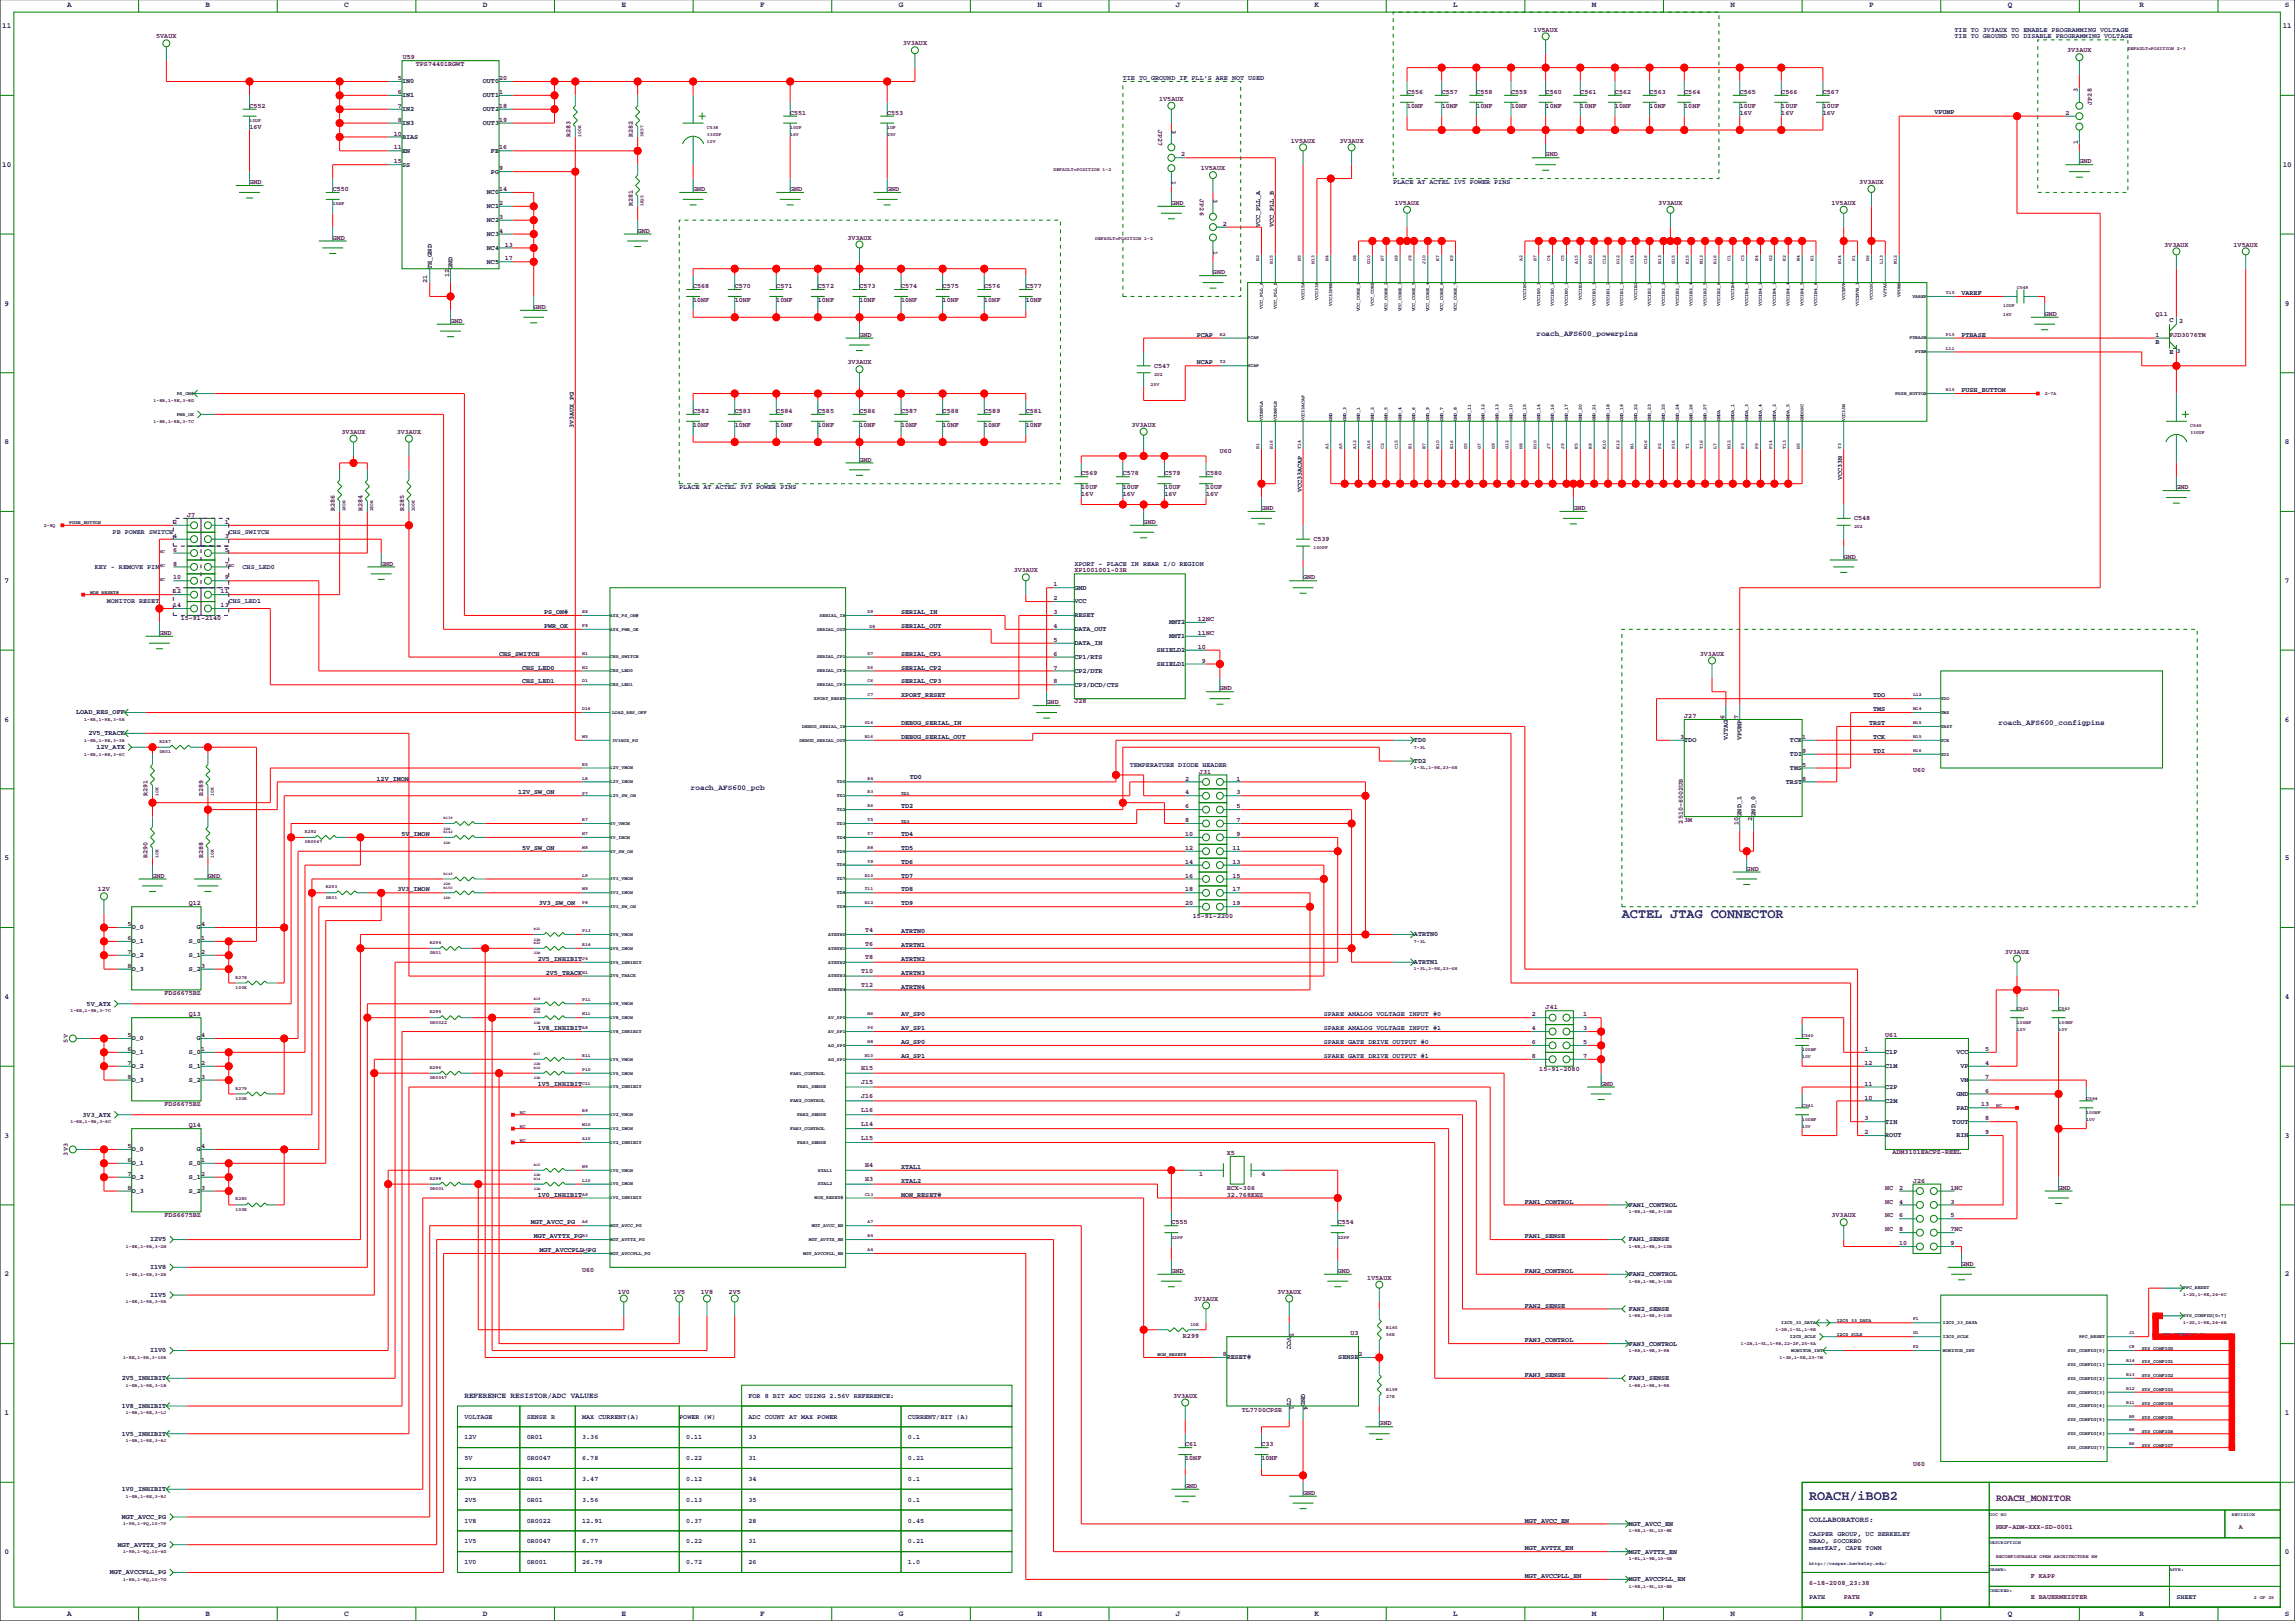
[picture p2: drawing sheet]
<svg xmlns="http://www.w3.org/2000/svg" width="841mm" height="594mm" viewBox="0 0 841 594" stroke-linecap="round" stroke-linejoin="round" font-family="sans-serif">
<defs><g id="words">
<g font-size="4.9" fill="#0000a0">
<text x="594.4" y="336.2">ACTEL JTAG CONNECTOR</text>
<text x="662.9" y="549.5">ROACH/iBOB2</text>
</g>
<text font-size="3.5" fill="#400040" x="731.5" y="549.8">ROACH_MONITOR</text>
<g font-size="2.8" fill="#0000a0">
<text x="24.6" y="2.7">A</text>
<text x="75.4" y="2.7">B</text>
<text x="126.2" y="2.7">C</text>
<text x="177" y="2.7">D</text>
<text x="227.8" y="2.7">E</text>
<text x="278.6" y="2.7">F</text>
<text x="329.4" y="2.7">G</text>
<text x="380.2" y="2.7">H</text>
<text x="431" y="2.7">J</text>
<text x="481.8" y="2.7">K</text>
<text x="532.6" y="2.7">L</text>
<text x="583.4" y="2.7">M</text>
<text x="634.2" y="2.7">N</text>
<text x="685" y="2.7">P</text>
<text x="735.8" y="2.7">Q</text>
<text x="784" y="2.7">R</text>
<text x="837.4" y="2.7">S</text>
<text x=".8" y="10.3">11</text>
<text x="836.5" y="10.3">11</text>
<text x=".8" y="61.1">10</text>
<text x="836.5" y="61.1">10</text>
<text x="1.7" y="111.9">9</text>
<text x="837.4" y="111.9">9</text>
<text x="563" y="123.2">roach_AFS600_powerpins</text>
<text x="1.7" y="162.7">8</text>
<text x="837.4" y="162.7">8</text>
<text x="1.7" y="213.5">7</text>
<text x="837.4" y="213.5">7</text>
<text x="1.7" y="264.3">6</text>
<text x="732.4" y="265.5">roach_AFS600_configpins</text>
<text x="837.4" y="264.3">6</text>
<text x="253.2" y="289.4">roach_AFS600_pcb</text>
<text x="1.7" y="315.1">5</text>
<text x="837.4" y="315.1">5</text>
<text x="1.7" y="365.9">4</text>
<text x="837.4" y="365.9">4</text>
<text x="1.7" y="416.7">3</text>
<text x="837.4" y="416.7">3</text>
<text x="1.7" y="467.5">2</text>
<text x="837.4" y="467.5">2</text>
<text x="170.2" y="511.9">REFERENCE RESISTOR/ADC VALUES</text>
<text x="1.7" y="518.3">1</text>
<text x="837.4" y="518.3">1</text>
<text x="662.9" y="557.6">COLLABORATORS:</text>
<text x="1.7" y="569.1">0</text>
<text x="837.4" y="569.1">0</text>
<text x="24.6" y="592">A</text>
<text x="75.4" y="592">B</text>
<text x="126.2" y="592">C</text>
<text x="177" y="592">D</text>
<text x="227.8" y="592">E</text>
<text x="278.6" y="592">F</text>
<text x="329.4" y="592">G</text>
<text x="380.2" y="592">H</text>
<text x="431" y="592">J</text>
<text x="481.8" y="592">K</text>
<text x="532.6" y="592">L</text>
<text x="583.4" y="592">M</text>
<text x="634.2" y="592">N</text>
<text x="685" y="592">P</text>
<text x="735.8" y="592">Q</text>
<text x="784" y="592">R</text>
<text x="837.4" y="592">S</text>
</g>
<g font-size="2.5" fill="#400040">
<text x="562" y="11.6">1V5AUX</text>
<text x="57.3" y="14.1">5VAUX</text>
<text x="330.8" y="16.6">3V3AUX</text>
<text x="147.6" y="21.7">U59</text>
<text x="757.6" y="19.2">3V3AUX</text>
<text x="145.8" y="29.3">5</text>
<text x="152.4" y="24.3">TPS74401RGWT</text>
<text x="182.9" y="29.3">20</text>
<text x="145.8" y="34.4">6</text>
<text x="182.9" y="34.4">1</text>
<text x="515.6" y="34.4">C556</text>
<text x="528.3" y="34.4">C557</text>
<text x="541" y="34.4">C558</text>
<text x="553.7" y="34.4">C559</text>
<text x="566.4" y="34.4">C560</text>
<text x="579.1" y="34.4">C561</text>
<text x="591.8" y="34.4">C562</text>
<text x="604.5" y="34.4">C563</text>
<text x="617.2" y="34.4">C564</text>
<text x="637.5" y="34.4">C565</text>
<text x="652.8" y="34.4">C566</text>
<text x="668" y="34.4">C567</text>
<text x="761.5" y="33.9" transform="rotate(-90 761.5 33.9)">3</text>
<text x="91.4" y="39.5">C552</text>
<text x="145.8" y="39.5">7</text>
<text x="182.9" y="39.5">18</text>
<text x="424.8" y="37">1V5AUX</text>
<text x="515.6" y="39.5">10NF</text>
<text x="528.3" y="39.5">10NF</text>
<text x="541" y="39.5">10NF</text>
<text x="553.7" y="39.5">10NF</text>
<text x="566.4" y="39.5">10NF</text>
<text x="579.1" y="39.5">10NF</text>
<text x="591.8" y="39.5">10NF</text>
<text x="604.5" y="39.5">10NF</text>
<text x="617.2" y="39.5">10NF</text>
<text x="637.5" y="39.5">10UF</text>
<text x="652.8" y="39.5">10UF</text>
<text x="668" y="39.5">10UF</text>
<text x="766.6" y="38.3" transform="rotate(-90 766.6 38.3)">JP28</text>
<text x="91.4" y="47.1">16V</text>
<text x="145.8" y="44.6">8</text>
<text x="182.9" y="44.6">19</text>
<text x="289.6" y="42">C551</text>
<text x="325.1" y="42">C553</text>
<text x="424.4" y="47.6" transform="rotate(90 424.4 47.6)">JP27</text>
<text x="429.5" y="47.6" transform="rotate(90 429.5 47.6)">3</text>
<text x="637.5" y="42">16V</text>
<text x="652.8" y="42">16V</text>
<text x="668" y="42">16V</text>
<text x="756.9" y="42">2</text>
<text x="144.4" y="49.7">10</text>
<text x="209" y="50.2" transform="rotate(-90 209 50.2)">R283</text>
<text x="231.9" y="50.2" transform="rotate(-90 231.9 50.2)">R282</text>
<text x="473.1" y="52.2">1V5AUX</text>
<text x="490.9" y="52.2">3V3AUX</text>
<text x="761.5" y="52.7" transform="rotate(-90 761.5 52.7)">1</text>
<text x="144.4" y="59.8">15</text>
<text x="144.4" y="54.7">11</text>
<text x="182.9" y="54.7">16</text>
<text x="432.9" y="57.3">2</text>
<text x="566.4" y="57.3">GND</text>
<text x="762" y="59.8">GND</text>
<text x="182.9" y="62.4">9</text>
<text x="440.1" y="62.4">1V5AUX</text>
<text x="91.4" y="67.4">GND</text>
<text x="121.9" y="70">C550</text>
<text x="182.9" y="70">14</text>
<text x="254" y="70">GND</text>
<text x="289.6" y="70">GND</text>
<text x="325.1" y="70">GND</text>
<text x="429.5" y="66.5" transform="rotate(90 429.5 66.5)">1</text>
<text x="681.4" y="67.4">3V3AUX</text>
<text x="182.9" y="75.1">2</text>
<text x="231.9" y="75.6" transform="rotate(-90 231.9 75.6)">R281</text>
<text x="429.3" y="75.1">GND</text>
<text x="439.6" y="73" transform="rotate(90 439.6 73)">JP26</text>
<text x="444.7" y="73" transform="rotate(90 444.7 73)">3</text>
<text x="511.2" y="75.1">1V5AUX</text>
<text x="607.7" y="75.1">3V3AUX</text>
<text x="671.2" y="75.1">1V5AUX</text>
<text x="182.9" y="80.1">3</text>
<text x="448.1" y="82.7">2</text>
<text x="121.9" y="87.8">GND</text>
<text x="182.9" y="85.2">4</text>
<text x="233.7" y="85.2">GND</text>
<text x="310.5" y="87.8">3V3AUX</text>
<text x="185" y="95.4">17</text>
<text x="185" y="90.3">13</text>
<text x="444.7" y="91.9" transform="rotate(90 444.7 91.9)">1</text>
<text x="793.1" y="90.3">3V3AUX</text>
<text x="818.5" y="90.3">1V5AUX</text>
<text x="164.6" y="101.4" transform="rotate(-90 164.6 101.4)">12</text>
<text x="444.5" y="100.5">GND</text>
<text x="156.6" y="103.5" transform="rotate(-90 156.6 103.5)">21</text>
<text x="254" y="105.5">C568</text>
<text x="269.2" y="105.5">C570</text>
<text x="284.5" y="105.5">C571</text>
<text x="299.7" y="105.5">C572</text>
<text x="315" y="105.5">C573</text>
<text x="330.2" y="105.5">C574</text>
<text x="345.4" y="105.5">C575</text>
<text x="360.7" y="105.5">C576</text>
<text x="375.9" y="105.5">C577</text>
<text x="195.6" y="113.2">GND</text>
<text x="254" y="110.6">10NF</text>
<text x="269.2" y="110.6">10NF</text>
<text x="284.5" y="110.6">10NF</text>
<text x="299.7" y="110.6">10NF</text>
<text x="315" y="110.6">10NF</text>
<text x="330.2" y="110.6">10NF</text>
<text x="345.4" y="110.6">10NF</text>
<text x="360.7" y="110.6">10NF</text>
<text x="375.9" y="110.6">10NF</text>
<text x="165.1" y="118.2">GND</text>
<text x="749.3" y="115.7">GND</text>
<text x="789.9" y="115.7">Q11</text>
<text x="798.6" y="118.2">2</text>
<text x="315" y="123.3">GND</text>
<text x="789.9" y="123.3">1</text>
<text x="795" y="123.3">FJD3076TM</text>
<text x="797.6" y="129.3">3</text>
<text x="310.5" y="133.5">3V3AUX</text>
<text x="422.9" y="134.8">C547</text>
<text x="254" y="151.3">C582</text>
<text x="269.2" y="151.3">C583</text>
<text x="284.5" y="151.3">C584</text>
<text x="299.7" y="151.3">C585</text>
<text x="315" y="151.3">C586</text>
<text x="330.2" y="151.3">C587</text>
<text x="345.4" y="151.3">C588</text>
<text x="360.7" y="151.3">C589</text>
<text x="375.9" y="151.3">C581</text>
<text x="125.1" y="158.9">3V3AUX</text>
<text x="145.4" y="158.9">3V3AUX</text>
<text x="254" y="156.3">10NF</text>
<text x="269.2" y="156.3">10NF</text>
<text x="284.5" y="156.3">10NF</text>
<text x="299.7" y="156.3">10NF</text>
<text x="315" y="156.3">10NF</text>
<text x="330.2" y="156.3">10NF</text>
<text x="345.4" y="156.3">10NF</text>
<text x="360.7" y="156.3">10NF</text>
<text x="375.9" y="156.3">10NF</text>
<text x="414.7" y="156.3">3V3AUX</text>
<text x="447" y="166.1">U60</text>
<text x="315" y="169">GND</text>
<text x="396.2" y="174.1">C569</text>
<text x="396.2" y="179.2">10UF</text>
<text x="411.5" y="179.2">10UF</text>
<text x="411.5" y="174.1">C578</text>
<text x="426.7" y="174.1">C579</text>
<text x="426.7" y="179.2">10UF</text>
<text x="442" y="179.2">10UF</text>
<text x="442" y="174.1">C580</text>
<text x="797.6" y="179.2">GND</text>
<text x="396.2" y="181.7">16V</text>
<text x="411.5" y="181.7">16V</text>
<text x="426.7" y="181.7">16V</text>
<text x="442" y="181.7">16V</text>
<text x="63.5" y="191.9">2</text>
<text x="68.6" y="189.4">J7</text>
<text x="82.3" y="191.9">1</text>
<text x="122.7" y="187.3" transform="rotate(-90 122.7 187.3)">R286</text>
<text x="132.8" y="187.3" transform="rotate(-90 132.8 187.3)">R284</text>
<text x="148.1" y="187.3" transform="rotate(-90 148.1 187.3)">R285</text>
<text x="419.1" y="191.9">GND</text>
<text x="462.3" y="186.8">GND</text>
<text x="576.6" y="186.8">GND</text>
<text x="679.5" y="190.6">C548</text>
<text x="63.5" y="197">4</text>
<text x="82.3" y="197">3</text>
<text x="63.5" y="202.1">6</text>
<text x="82.3" y="202.1">5</text>
<text x="481.3" y="198.3">C539</text>
<text x="63.5" y="207.1">8</text>
<text x="82.3" y="207.1">7</text>
<text x="139.7" y="207.1">GND</text>
<text x="371.5" y="209.7">3V3AUX</text>
<text x="393.7" y="209.7">XP1001001-03R</text>
<text x="675.6" y="204.6">GND</text>
<text x="63.5" y="212.2">10</text>
<text x="82.3" y="212.2">9</text>
<text x="386.1" y="214.8">1</text>
<text x="477.5" y="212.2">GND</text>
<text x="63.5" y="217.3">12</text>
<text x="80.9" y="217.3">11</text>
<text x="386.1" y="219.8">2</text>
<text x="63.5" y="222.4">14</text>
<text x="66.3" y="227">15-91-2140</text>
<text x="80.9" y="222.4">13</text>
<text x="386.1" y="224.9">3</text>
<text x="439" y="227.5">12NC</text>
<text x="58.4" y="232.5">GND</text>
<text x="386.1" y="230">4</text>
<text x="439" y="232.5">11NC</text>
<text x="386.1" y="235.1">5</text>
<text x="439" y="237.6">10</text>
<text x="386.1" y="240.2">6</text>
<text x="386.1" y="245.2">7</text>
<text x="440.5" y="242.7">9</text>
<text x="622.9" y="240.2">3V3AUX</text>
<text x="386.1" y="250.3">8</text>
<text x="383.5" y="257.9">GND</text>
<text x="393.7" y="257.5">J28</text>
<text x="447" y="252.9">GND</text>
<text x="617.2" y="263">J27</text>
<text x="632" y="263.5" transform="rotate(-90 632 263.5)">6</text>
<text x="637" y="263.5" transform="rotate(-90 637 263.5)">7</text>
<text x="615.7" y="270.6">3</text>
<text x="660.4" y="275.7">9</text>
<text x="660.4" y="270.6">1</text>
<text x="660.4" y="280.8">5</text>
<text x="434.3" y="285.9">2</text>
<text x="439.4" y="283.3">J31</text>
<text x="453.2" y="285.9">1</text>
<text x="660.4" y="285.9">8</text>
<text x="701" y="282.9">U60</text>
<text x="54.1" y="291.5" transform="rotate(-90 54.1 291.5)">R291</text>
<text x="74.4" y="291.5" transform="rotate(-90 74.4 291.5)">R289</text>
<text x="434.3" y="291">4</text>
<text x="453.2" y="291">3</text>
<text x="434.3" y="296">6</text>
<text x="453.2" y="296">5</text>
<text x="434.3" y="301.1">8</text>
<text x="453.2" y="301.1">7</text>
<text x="616.7" y="301.6" transform="rotate(-90 616.7 301.6)">2510-6002UB</text>
<text x="617.2" y="301.1">3M</text>
<text x="637" y="302" transform="rotate(-90 637 302)">10</text>
<text x="642.1" y="300.6" transform="rotate(-90 642.1 300.6)">2</text>
<text x="434.3" y="311.3">12</text>
<text x="434.3" y="306.2">10</text>
<text x="451.7" y="311.3">11</text>
<text x="453.2" y="306.2">9</text>
<text x="54.1" y="314.3" transform="rotate(-90 54.1 314.3)">R290</text>
<text x="74.4" y="314.3" transform="rotate(-90 74.4 314.3)">R288</text>
<text x="434.3" y="316.4">14</text>
<text x="451.7" y="316.4">13</text>
<text x="55.9" y="321.4">GND</text>
<text x="76.2" y="321.4">GND</text>
<text x="434.3" y="321.4">16</text>
<text x="451.7" y="321.4">15</text>
<text x="640.1" y="318.9">GND</text>
<text x="35.9" y="326.5">12V</text>
<text x="434.3" y="326.5">18</text>
<text x="451.7" y="326.5">17</text>
<text x="69.2" y="331.6">Q12</text>
<text x="434.3" y="331.6">20</text>
<text x="451.7" y="331.6">19</text>
<text x="46.8" y="339.2">5</text>
<text x="73.7" y="339.2">4</text>
<text x="317.1" y="341.3">T4</text>
<text x="437.1" y="336.3">15-91-2200</text>
<text x="46.8" y="344.3">6</text>
<text x="73.7" y="344.3">1</text>
<text x="317.1" y="346.3">T6</text>
<text x="46.8" y="349.4">7</text>
<text x="73.7" y="349.4">2</text>
<text x="317.1" y="351.4">T8</text>
<text x="734.7" y="349.4">3V3AUX</text>
<text x="46.8" y="354.5">8</text>
<text x="73.7" y="354.5">3</text>
<text x="315.6" y="356.5">T10</text>
<text x="60.3" y="364.6">FDS6675BZ</text>
<text x="315.6" y="361.6">T12</text>
<text x="566.4" y="369.7">J41</text>
<text x="69.2" y="372.2">Q13</text>
<text x="561.3" y="372.2">2</text>
<text x="561.3" y="377.3">4</text>
<text x="580.2" y="372.2">1</text>
<text x="580.2" y="377.3">3</text>
<text x="24.9" y="381.8" transform="rotate(-90 24.9 381.8)">5V</text>
<text x="46.8" y="379.9">5</text>
<text x="73.7" y="379.9">4</text>
<text x="561.3" y="382.4">6</text>
<text x="580.2" y="382.4">5</text>
<text x="690.9" y="379.9">U61</text>
<text x="46.8" y="384.9">6</text>
<text x="73.7" y="384.9">1</text>
<text x="561.3" y="387.5">8</text>
<text x="580.2" y="387.5">7</text>
<text x="683.3" y="384.9">1</text>
<text x="727.5" y="384.9">5</text>
<text x="46.8" y="395.1">8</text>
<text x="46.8" y="390">7</text>
<text x="73.7" y="390">2</text>
<text x="73.7" y="395.1">3</text>
<text x="315.6" y="392.1">H15</text>
<text x="564.1" y="392.1">15-91-2080</text>
<text x="683.3" y="390">12</text>
<text x="727.5" y="390">4</text>
<text x="727.5" y="395.1">7</text>
<text x="315.6" y="397.1">J15</text>
<text x="586.7" y="397.6">GND</text>
<text x="683.3" y="397.6">11</text>
<text x="727.5" y="400.2">6</text>
<text x="60.3" y="405.3">FDS6675BZ</text>
<text x="315.6" y="402.2">J16</text>
<text x="315.6" y="407.3">L16</text>
<text x="683.3" y="402.7">10</text>
<text x="726" y="405.3">13</text>
<text x="69.2" y="412.9">Q14</text>
<text x="315.6" y="412.4">L14</text>
<text x="683.3" y="410.3">3</text>
<text x="727.5" y="410.3">8</text>
<text x="315.6" y="417.5">L15</text>
<text x="683.3" y="415.4">2</text>
<text x="727.5" y="415.4">9</text>
<text x="24.9" y="423.2" transform="rotate(-90 24.9 423.2)">3V3</text>
<text x="46.8" y="420.5">5</text>
<text x="46.8" y="425.6">6</text>
<text x="73.7" y="425.6">1</text>
<text x="73.7" y="420.5">4</text>
<text x="449.6" y="423">X5</text>
<text x="693.5" y="422.6">ADM3101EACPZ-REEL</text>
<text x="46.8" y="430.7">7</text>
<text x="73.7" y="430.7">2</text>
<text x="317.1" y="427.6">H4</text>
<text x="439.4" y="430.7">1</text>
<text x="462.3" y="430.7">4</text>
<text x="46.8" y="435.7">8</text>
<text x="73.7" y="435.7">3</text>
<text x="317.1" y="432.7">H3</text>
<text x="449.6" y="435.7">ECX-306</text>
<text x="690.9" y="435.7">NC</text>
<text x="696" y="435.7">2</text>
<text x="701" y="433.2">J26</text>
<text x="714.8" y="435.7">1NC</text>
<text x="754.4" y="435.7">GND</text>
<text x="449.6" y="438.3">32.768KHZ</text>
<text x="690.9" y="440.8">NC</text>
<text x="696" y="440.8">4</text>
<text x="714.8" y="440.8">3</text>
<text x="60.3" y="445.9">FDS6675BZ</text>
<text x="429.3" y="448.4">C555</text>
<text x="490.2" y="448.4">C554</text>
<text x="671.2" y="445.9">3V3AUX</text>
<text x="690.9" y="445.9">NC</text>
<text x="696" y="445.9">6</text>
<text x="714.8" y="445.9">5</text>
<text x="690.9" y="451">NC</text>
<text x="696" y="451">8</text>
<text x="714.8" y="451">7NC</text>
<text x="696" y="456.1">10</text>
<text x="714.8" y="456.1">9</text>
<text x="213.4" y="465.8">U60</text>
<text x="429.3" y="466.2">GND</text>
<text x="490.2" y="466.2">GND</text>
<text x="718.8" y="463.7">GND</text>
<text x="226.4" y="473.8">1V0</text>
<text x="246.7" y="473.8">1V5</text>
<text x="256.9" y="473.8">1V8</text>
<text x="267" y="473.8">2V5</text>
<text x="468" y="473.8">3V3AUX</text>
<text x="501" y="468.8">1V5AUX</text>
<text x="437.5" y="476.4">3V3AUX</text>
<text x="433.5" y="489.9">R299</text>
<text x="472.7" y="488.1" transform="rotate(90 472.7 488.1)">5</text>
<text x="494.9" y="489.1">U3</text>
<text x="448.1" y="496.7">8</text>
<text x="497.8" y="496.7">2</text>
<text x="429.9" y="511.9">3V3AUX</text>
<text x="472.7" y="515" transform="rotate(90 472.7 515)">1</text>
<text x="477.7" y="515" transform="rotate(90 477.7 515)">4</text>
<text x="455.1" y="517">TL7700CPSR</text>
<text x="505.5" y="522.1">GND</text>
<text x="434.3" y="529.7">C61</text>
<text x="462.3" y="529.7">C33</text>
<text x="434.3" y="534.8">10NF</text>
<text x="462.3" y="534.8">10NF</text>
<text x="701" y="536.9">U60</text>
<text x="434.3" y="545">GND</text>
<text x="477.5" y="547.5">GND</text>
<text x="731.5" y="560.2">NRF-ADM-XXX-SD-0001</text>
<text x="820.4" y="560.2">A</text>
<text x="662.9" y="580.5">6-18-2008_23:38</text>
<text x="744.2" y="578">F KAPP</text>
<text x="675.6" y="585.6">PATH</text>
<text x="744.2" y="585.6">E BAUERMEISTER</text>
</g>
<g font-size="2.5" fill="#0000a0">
<text x="716.3" y="11.6">TIE TO 3V3AUX TO ENABLE PROGRAMMING VOLTAGE</text>
<text x="716.3" y="14.1">TIE TO GROUND TO DISABLE PROGRAMMING VOLTAGE</text>
<text x="411.5" y="29.3">TIE TO GROUND IF PLL'S ARE NOT USED</text>
<text x="510.5" y="67.4">PLACE AT ACTEL 1V5 POWER PINS</text>
<text x="248.9" y="179.2">PLACE AT ACTEL 3V3 POWER PINS</text>
<text x="41.3" y="195.6">PB POWER SWITCH</text>
<text x="83.8" y="195.6">CHS_SWITCH</text>
<text x="34.7" y="208.3">KEY - REMOVE PIN</text>
<text x="88.9" y="208.3">CHS_LED0</text>
<text x="393.7" y="207.1">XPORT - PLACE IN REAR I/O REGION</text>
<text x="39.2" y="221">MONITOR RESET</text>
<text x="83.8" y="221">CHS_LED1</text>
<text x="414" y="280.8">TEMPERATURE DIODE HEADER</text>
<text x="485.1" y="372.2">SPARE ANALOG VOLTAGE INPUT #0</text>
<text x="485.1" y="377.3">SPARE ANALOG VOLTAGE INPUT #1</text>
<text x="485.1" y="382.4">SPARE GATE DRIVE OUTPUT #0</text>
<text x="485.1" y="387.5">SPARE GATE DRIVE OUTPUT #1</text>
<text x="274.3" y="511.9">FOR 8 BIT ADC USING 2.56V REFERENCE:</text>
<text x="170.2" y="519.6">VOLTAGE</text>
<text x="193" y="519.6">SENSE R</text>
<text x="213.4" y="519.6">MAX CURRENT(A)</text>
<text x="248.9" y="519.6">POWER (W)</text>
<text x="274.3" y="519.6">ADC COUNT AT MAX POWER</text>
<text x="332.7" y="519.6">CURRENT/BIT (A)</text>
<text x="170.2" y="527.2">12V</text>
<text x="193" y="527.2">0R01</text>
<text x="213.4" y="527.2">3.36</text>
<text x="251.5" y="527.2">0.11</text>
<text x="274.3" y="527.2">33</text>
<text x="332.7" y="527.2">0.1</text>
<text x="170.2" y="534.8">5V</text>
<text x="193" y="534.8">0R0047</text>
<text x="213.4" y="534.8">6.78</text>
<text x="251.5" y="534.8">0.22</text>
<text x="274.3" y="534.8">31</text>
<text x="332.7" y="534.8">0.21</text>
<text x="170.2" y="542.4">3V3</text>
<text x="193" y="542.4">0R01</text>
<text x="213.4" y="542.4">3.47</text>
<text x="251.5" y="542.4">0.12</text>
<text x="274.3" y="542.4">34</text>
<text x="332.7" y="542.4">0.1</text>
<text x="170.2" y="550">2V5</text>
<text x="193" y="550">0R01</text>
<text x="213.4" y="550">3.56</text>
<text x="251.5" y="550">0.13</text>
<text x="274.3" y="550">35</text>
<text x="332.7" y="550">0.1</text>
<text x="170.2" y="557.7">1V8</text>
<text x="193" y="557.7">0R0022</text>
<text x="213.4" y="557.7">12.91</text>
<text x="251.5" y="557.7">0.37</text>
<text x="274.3" y="557.7">28</text>
<text x="332.7" y="557.7">0.45</text>
<text x="662.9" y="562.7">CASPER GROUP, UC BERKELEY</text>
<text x="170.2" y="565.3">1V5</text>
<text x="193" y="565.3">0R0047</text>
<text x="213.4" y="565.3">6.77</text>
<text x="251.5" y="565.3">0.22</text>
<text x="274.3" y="565.3">31</text>
<text x="332.7" y="565.3">0.21</text>
<text x="662.9" y="565.3">NRAO, SOCORRO</text>
<text x="662.9" y="567.8">meerKAT, CAPE TOWN</text>
<text x="170.2" y="572.9">1V0</text>
<text x="193" y="572.9">0R001</text>
<text x="213.4" y="572.9">26.79</text>
<text x="251.5" y="572.9">0.72</text>
<text x="274.3" y="572.9">26</text>
<text x="332.7" y="572.9">1.0</text>
<text x="662.9" y="585.6">PATH</text>
<text x="797.6" y="585.6">SHEET</text>
</g>
<g font-size="2.5">
<text x="147.3" y="35.6">IN1</text>
<text x="147.3" y="30.5">IN0</text>
<text x="177" y="35.6">OUT1</text>
<text x="177" y="30.5">OUT0</text>
<text x="147.3" y="40.7">IN2</text>
<text x="177" y="40.7">OUT2</text>
<text x="708.9" y="41.6">VPUMP</text>
<text x="147.3" y="45.8">IN3</text>
<text x="177" y="45.8">OUT3</text>
<text x="147.3" y="50.9">BIAS</text>
<text x="147.3" y="55.9">EN</text>
<text x="179.9" y="55.9">FB</text>
<text x="147.3" y="61">SS</text>
<text x="179.9" y="63.6">PG</text>
<text x="178.4" y="71.2">NC0</text>
<text x="178.4" y="76.3">NC1</text>
<text x="178.4" y="81.3">NC2</text>
<text x="461.8" y="83.2" transform="rotate(-90 461.8 83.2)">VCC_PLL_A</text>
<text x="466.9" y="83.2" transform="rotate(-90 466.9 83.2)">VCC_PLL_B</text>
<text x="178.4" y="86.4">NC3</text>
<text x="178.4" y="91.5">NC4</text>
<text x="158.2" y="98.4" transform="rotate(-90 158.2 98.4)">TH_GND</text>
<text x="165.8" y="98.4" transform="rotate(-90 165.8 98.4)">GND</text>
<text x="178.4" y="96.6">NC5</text>
<text x="718.8" y="108.1">VAREF</text>
<text x="795" y="117.8">C</text>
<text x="438.6" y="123.3">PCAP</text>
<text x="718.8" y="123.3">PTBASE</text>
<text x="789.9" y="125.9">B</text>
<text x="795" y="129.7">E</text>
<text x="438.6" y="133.5">NCAP</text>
<text x="718.8" y="143.6">PUSH_BUTTON</text>
<text x="210.3" y="156.8" transform="rotate(-90 210.3 156.8)">3V3AUX_PG</text>
<text x="675.1" y="175.9" transform="rotate(-90 675.1 175.9)">VCC33N</text>
<text x="477" y="180.3" transform="rotate(-90 477 180.3)">VCC33ACAP</text>
<text x="393.7" y="216">GND</text>
<text x="393.7" y="221">VCC</text>
<text x="199.4" y="224.9">PS_ON#</text>
<text x="330.2" y="224.9">SERIAL_IN</text>
<text x="393.7" y="226.1">RESET</text>
<text x="199.4" y="230">PWR_OK</text>
<text x="330.2" y="230">SERIAL_OUT</text>
<text x="393.7" y="231.2">DATA_OUT</text>
<text x="428.4" y="233.7">MNT1</text>
<text x="428.4" y="228.7">MNT2</text>
<text x="393.7" y="236.3">DATA_IN</text>
<text x="424" y="238.8">SHIELD2</text>
<text x="182.9" y="240.2">CHS_SWITCH</text>
<text x="191.3" y="245.2">CHS_LED0</text>
<text x="330.2" y="245.2">SERIAL_CP2</text>
<text x="330.2" y="240.2">SERIAL_CP1</text>
<text x="393.7" y="241.4">CP1/RTS</text>
<text x="424" y="243.9">SHIELD1</text>
<text x="191.3" y="250.3">CHS_LED1</text>
<text x="330.2" y="250.3">SERIAL_CP3</text>
<text x="393.7" y="246.4">CP2/DTR</text>
<text x="393.7" y="251.5">CP3/DCD/CTS</text>
<text x="330.2" y="255.4">XPORT_RESET</text>
<text x="686.4" y="255.4">TDO</text>
<text x="27.9" y="261.7">LOAD_RES_OFF</text>
<text x="686.4" y="260.5">TMS</text>
<text x="32.4" y="269.3">2V5_TRACK</text>
<text x="330.2" y="265.6">DEBUG_SERIAL_IN</text>
<text x="685" y="265.6">TRST</text>
<text x="35.3" y="274.4">12V_ATX</text>
<text x="330.2" y="270.6">DEBUG_SERIAL_OUT</text>
<text x="518.2" y="271.8">TD0</text>
<text x="617.2" y="271.8">TDO</text>
<text x="633.2" y="270.9" transform="rotate(-90 633.2 270.9)">VJTAG</text>
<text x="638.2" y="270.9" transform="rotate(-90 638.2 270.9)">VPUMP</text>
<text x="656" y="271.8">TCK</text>
<text x="686.4" y="270.6">TCK</text>
<text x="686.4" y="275.7">TDI</text>
<text x="518.2" y="279.5">TD2</text>
<text x="656" y="282">TMS</text>
<text x="656" y="276.9">TDI</text>
<text x="138" y="285.9">12V_IMON</text>
<text x="333.4" y="285.5">TD0</text>
<text x="654.5" y="287.1">TRST</text>
<text x="189.9" y="291">12V_SW_ON</text>
<text x="330.2" y="296">TD2</text>
<text x="638.2" y="299.1" transform="rotate(-90 638.2 299.1)">GND_1</text>
<text x="643.3" y="299.1" transform="rotate(-90 643.3 299.1)">GND_0</text>
<text x="147.1" y="306.2">5V_IMON</text>
<text x="191.3" y="311.3">5V_SW_ON</text>
<text x="330.2" y="311.3">TD5</text>
<text x="330.2" y="306.2">TD4</text>
<text x="330.2" y="316.4">TD6</text>
<text x="330.2" y="321.4">TD7</text>
<text x="145.6" y="326.5">3V3_IMON</text>
<text x="330.2" y="326.5">TD8</text>
<text x="197.5" y="331.6">3V3_SW_ON</text>
<text x="330.2" y="331.6">TD9</text>
<text x="48.3" y="340.4">D_0</text>
<text x="72.2" y="340.4">G</text>
<text x="330.2" y="341.8">ATRTN0</text>
<text x="48.3" y="345.5">D_1</text>
<text x="69.2" y="345.5">S_0</text>
<text x="330.2" y="346.8">ATRTN1</text>
<text x="518.2" y="343">ATRTN0</text>
<text x="48.3" y="350.6">D_2</text>
<text x="69.2" y="350.6">S_1</text>
<text x="197.1" y="351.9">2V5_INHIBIT</text>
<text x="330.2" y="351.9">ATRTN2</text>
<text x="518.2" y="353.1">ATRTN1</text>
<text x="48.3" y="355.7">D_3</text>
<text x="69.2" y="355.7">S_2</text>
<text x="200" y="357">2V5_TRACK</text>
<text x="330.2" y="357">ATRTN3</text>
<text x="330.2" y="362.1">ATRTN4</text>
<text x="31.7" y="368.4">5V_ATX</text>
<text x="197.1" y="377.3">1V8_INHIBIT</text>
<text x="330.2" y="377.3">AV_SP1</text>
<text x="330.2" y="372.2">AV_SP0</text>
<text x="48.3" y="381.1">D_0</text>
<text x="72.2" y="381.1">G</text>
<text x="330.2" y="382.4">AG_SP0</text>
<text x="48.3" y="386.1">D_1</text>
<text x="69.2" y="386.1">S_0</text>
<text x="330.2" y="387.5">AG_SP1</text>
<text x="690.9" y="386.1">C1P</text>
<text x="716.9" y="386.1">VCC</text>
<text x="48.3" y="391.2">D_2</text>
<text x="69.2" y="391.2">S_1</text>
<text x="690.9" y="391.2">C1M</text>
<text x="718.4" y="391.2">VP</text>
<text x="48.3" y="396.3">D_3</text>
<text x="69.2" y="396.3">S_2</text>
<text x="197.1" y="397.6">1V5_INHIBIT</text>
<text x="690.9" y="398.8">C2P</text>
<text x="716.9" y="401.4">GND</text>
<text x="718.4" y="396.3">VM</text>
<text x="690.9" y="403.9">C2M</text>
<text x="716.9" y="406.5">PAD</text>
<text x="30.3" y="409">3V3_ATX</text>
<text x="690.9" y="411.5">TIN</text>
<text x="715.4" y="411.5">TOUT</text>
<text x="690.9" y="416.6">ROUT</text>
<text x="716.9" y="416.6">RIN</text>
<text x="48.3" y="421.7">D_0</text>
<text x="72.2" y="421.7">G</text>
<text x="48.3" y="426.8">D_1</text>
<text x="48.3" y="431.9">D_2</text>
<text x="69.2" y="431.9">S_1</text>
<text x="69.2" y="426.8">S_0</text>
<text x="330.2" y="428.1">XTAL1</text>
<text x="48.3" y="436.9">D_3</text>
<text x="69.2" y="436.9">S_2</text>
<text x="330.2" y="433.2">XTAL2</text>
<text x="197.1" y="438.3">1V0_INHIBIT</text>
<text x="330.2" y="438.3">MON_RESET#</text>
<text x="558.8" y="440.8">FAN1_CONTROL</text>
<text x="596.9" y="442">FAN1_CONTROL</text>
<text x="194.5" y="448.4">MGT_AVCC_PG</text>
<text x="55" y="454.7">I2V5</text>
<text x="195.6" y="453.5">MGT_AVTTX_PG</text>
<text x="558.8" y="453.5">FAN1_SENSE</text>
<text x="596.9" y="454.7">FAN1_SENSE</text>
<text x="197.7" y="458.6">MGT_AVCCPLL_PG</text>
<text x="55" y="464.9">I1V8</text>
<text x="558.8" y="466.2">FAN2_CONTROL</text>
<text x="596.9" y="467.4">FAN2_CONTROL</text>
<text x="55" y="475">I1V5</text>
<text x="558.8" y="478.9">FAN2_SENSE</text>
<text x="596.9" y="480.1">FAN2_SENSE</text>
<text x="471.7" y="489.6" transform="rotate(90 471.7 489.6)">VCC</text>
<text x="558.8" y="491.6">FAN3_CONTROL</text>
<text x="55" y="495.4">I1V0</text>
<text x="449.6" y="497.9">RESET#</text>
<text x="490.4" y="497.9">SENSE</text>
<text x="596.9" y="492.8">FAN3_CONTROL</text>
<text x="44.7" y="505.5">2V5_INHIBIT</text>
<text x="558.8" y="504.3">FAN3_SENSE</text>
<text x="596.9" y="505.5">FAN3_SENSE</text>
<text x="44.7" y="515.7">1V8_INHIBIT</text>
<text x="471.7" y="512" transform="rotate(90 471.7 512)">CT</text>
<text x="476.8" y="510.5" transform="rotate(90 476.8 510.5)">GND</text>
<text x="44.7" y="525.8">1V5_INHIBIT</text>
<text x="44.7" y="546.2">1V0_INHIBIT</text>
<text x="44.7" y="556.3">MGT_AVCC_PG</text>
<text x="558.8" y="557.7">MGT_AVCC_EN</text>
<text x="596.9" y="558.9">MGT_AVCC_EN</text>
<text x="43.2" y="566.5">MGT_AVTTX_PG</text>
<text x="558.8" y="567.8">MGT_AVTTX_EN</text>
<text x="596.9" y="569">MGT_AVTTX_EN</text>
<text x="40.2" y="576.6">MGT_AVCCPLL_PG</text>
<text x="558.8" y="578">MGT_AVCCPLL_EN</text>
<text x="596.9" y="579.2">MGT_AVCCPLL_EN</text>
</g>
<g font-size="1.8" fill="#400040">
<text x="779.8" y="18.3">DEFAULT=POSITION 2-3</text>
<text x="91.4" y="44.7">10UF</text>
<text x="259.1" y="47.3">C538</text>
<text x="289.6" y="47.3">10UF</text>
<text x="325.1" y="47.3">1UF</text>
<text x="213" y="50.2" transform="rotate(-90 213 50.2)">100K</text>
<text x="235.9" y="50.2" transform="rotate(-90 235.9 50.2)">3K57</text>
<text x="259.1" y="49.8">330UF</text>
<text x="259.1" y="52.3">10V</text>
<text x="289.6" y="49.8">16V</text>
<text x="325.1" y="49.8">25V</text>
<text x="386.1" y="62.5">DEFAULT=POSITION 1-2</text>
<text x="121.9" y="75.2">15NF</text>
<text x="235.9" y="75.6" transform="rotate(-90 235.9 75.6)">1K15</text>
<text x="401.3" y="87.9">DEFAULT=POSITION 1-2</text>
<text x="461.4" y="95.5" transform="rotate(-90 461.4 95.5)">B2</text>
<text x="476.7" y="95.5" transform="rotate(-90 476.7 95.5)">N5</text>
<text x="486.8" y="95.5" transform="rotate(-90 486.8 95.5)">N4</text>
<text x="497" y="95.5" transform="rotate(-90 497 95.5)">G8</text>
<text x="507.1" y="95.5" transform="rotate(-90 507.1 95.5)">H7</text>
<text x="512.2" y="95.5" transform="rotate(-90 512.2 95.5)">H9</text>
<text x="517.3" y="95.5" transform="rotate(-90 517.3 95.5)">J8</text>
<text x="527.5" y="95.5" transform="rotate(-90 527.5 95.5)">K7</text>
<text x="532.5" y="95.5" transform="rotate(-90 532.5 95.5)">K9</text>
<text x="557.9" y="95.5" transform="rotate(-90 557.9 95.5)">A2</text>
<text x="563" y="95.5" transform="rotate(-90 563 95.5)">B7</text>
<text x="568.1" y="95.5" transform="rotate(-90 568.1 95.5)">C4</text>
<text x="573.2" y="95.5" transform="rotate(-90 573.2 95.5)">C5</text>
<text x="634.1" y="95.5" transform="rotate(-90 634.1 95.5)">C1</text>
<text x="639.2" y="95.5" transform="rotate(-90 639.2 95.5)">C3</text>
<text x="644.3" y="95.5" transform="rotate(-90 644.3 95.5)">E4</text>
<text x="649.4" y="95.5" transform="rotate(-90 649.4 95.5)">G2</text>
<text x="654.5" y="95.5" transform="rotate(-90 654.5 95.5)">K2</text>
<text x="659.5" y="95.5" transform="rotate(-90 659.5 95.5)">M4</text>
<text x="664.6" y="95.5" transform="rotate(-90 664.6 95.5)">R1</text>
<text x="679.9" y="95.5" transform="rotate(-90 679.9 95.5)">P1</text>
<text x="684.9" y="95.5" transform="rotate(-90 684.9 95.5)">H6</text>
<text x="466.5" y="96.5" transform="rotate(-90 466.5 96.5)">B15</text>
<text x="481.7" y="96.5" transform="rotate(-90 481.7 96.5)">N13</text>
<text x="502.1" y="96.5" transform="rotate(-90 502.1 96.5)">G10</text>
<text x="522.4" y="96.5" transform="rotate(-90 522.4 96.5)">J10</text>
<text x="578.3" y="96.5" transform="rotate(-90 578.3 96.5)">A15</text>
<text x="583.3" y="96.5" transform="rotate(-90 583.3 96.5)">B10</text>
<text x="588.4" y="96.5" transform="rotate(-90 588.4 96.5)">C12</text>
<text x="593.5" y="96.5" transform="rotate(-90 593.5 96.5)">D12</text>
<text x="598.6" y="96.5" transform="rotate(-90 598.6 96.5)">C14</text>
<text x="603.7" y="96.5" transform="rotate(-90 603.7 96.5)">C16</text>
<text x="608.7" y="96.5" transform="rotate(-90 608.7 96.5)">E13</text>
<text x="613.8" y="96.5" transform="rotate(-90 613.8 96.5)">G15</text>
<text x="618.9" y="96.5" transform="rotate(-90 618.9 96.5)">K15</text>
<text x="624" y="96.5" transform="rotate(-90 624 96.5)">M13</text>
<text x="629.1" y="96.5" transform="rotate(-90 629.1 96.5)">R16</text>
<text x="674.8" y="96.5" transform="rotate(-90 674.8 96.5)">N14</text>
<text x="690" y="96.5" transform="rotate(-90 690 96.5)">L13</text>
<text x="695.1" y="96.5" transform="rotate(-90 695.1 96.5)">M12</text>
<text x="713.1" y="107.7">T15</text>
<text x="739.1" y="105.7">C549</text>
<text x="734.1" y="112.3">10UF</text>
<text x="734.1" y="115.8">16V</text>
<text x="447" y="123">R2</text>
<text x="713.1" y="123">P15</text>
<text x="713.1" y="128">L11</text>
<text x="422.9" y="137.7">2U2</text>
<text x="447" y="133.1">T2</text>
<text x="421.6" y="141.2">25V</text>
<text x="713.1" y="143.3">R15</text>
<text x="56.3" y="147.2">1-8B,1-9E,3-8G</text>
<text x="749.3" y="144.6">2-7A</text>
<text x="56.3" y="154.8">1-8B,1-8E,3-7C</text>
<text x="802.6" y="159">330UF</text>
<text x="802.6" y="156.5">C545</text>
<text x="461.4" y="164.5" transform="rotate(-90 461.4 164.5)">B1</text>
<text x="466.5" y="164.5" transform="rotate(-90 466.5 164.5)">B16</text>
<text x="476.7" y="164.5" transform="rotate(-90 476.7 164.5)">T14</text>
<text x="486.8" y="164.5" transform="rotate(-90 486.8 164.5)">A1</text>
<text x="491.9" y="164.5" transform="rotate(-90 491.9 164.5)">A5</text>
<text x="497" y="164.5" transform="rotate(-90 497 164.5)">A12</text>
<text x="502.1" y="164.5" transform="rotate(-90 502.1 164.5)">A16</text>
<text x="507.1" y="164.5" transform="rotate(-90 507.1 164.5)">C2</text>
<text x="512.2" y="164.5" transform="rotate(-90 512.2 164.5)">C15</text>
<text x="517.3" y="164.5" transform="rotate(-90 517.3 164.5)">E1</text>
<text x="522.4" y="164.5" transform="rotate(-90 522.4 164.5)">E7</text>
<text x="527.5" y="164.5" transform="rotate(-90 527.5 164.5)">E10</text>
<text x="532.5" y="164.5" transform="rotate(-90 532.5 164.5)">E16</text>
<text x="537.6" y="164.5" transform="rotate(-90 537.6 164.5)">G5</text>
<text x="542.7" y="164.5" transform="rotate(-90 542.7 164.5)">G7</text>
<text x="547.8" y="164.5" transform="rotate(-90 547.8 164.5)">G9</text>
<text x="552.9" y="164.5" transform="rotate(-90 552.9 164.5)">G12</text>
<text x="557.9" y="164.5" transform="rotate(-90 557.9 164.5)">H8</text>
<text x="563" y="164.5" transform="rotate(-90 563 164.5)">H10</text>
<text x="568.1" y="164.5" transform="rotate(-90 568.1 164.5)">J7</text>
<text x="573.2" y="164.5" transform="rotate(-90 573.2 164.5)">J9</text>
<text x="578.3" y="164.5" transform="rotate(-90 578.3 164.5)">K5</text>
<text x="583.3" y="164.5" transform="rotate(-90 583.3 164.5)">K8</text>
<text x="588.4" y="164.5" transform="rotate(-90 588.4 164.5)">K10</text>
<text x="593.5" y="164.5" transform="rotate(-90 593.5 164.5)">K12</text>
<text x="598.6" y="164.5" transform="rotate(-90 598.6 164.5)">M1</text>
<text x="603.7" y="164.5" transform="rotate(-90 603.7 164.5)">M16</text>
<text x="608.7" y="164.5" transform="rotate(-90 608.7 164.5)">P2</text>
<text x="613.8" y="164.5" transform="rotate(-90 613.8 164.5)">P16</text>
<text x="618.9" y="164.5" transform="rotate(-90 618.9 164.5)">T1</text>
<text x="624" y="164.5" transform="rotate(-90 624 164.5)">T16</text>
<text x="629.1" y="164.5" transform="rotate(-90 629.1 164.5)">L7</text>
<text x="634.1" y="164.5" transform="rotate(-90 634.1 164.5)">N12</text>
<text x="639.2" y="164.5" transform="rotate(-90 639.2 164.5)">P3</text>
<text x="644.3" y="164.5" transform="rotate(-90 644.3 164.5)">P9</text>
<text x="649.4" y="164.5" transform="rotate(-90 649.4 164.5)">P14</text>
<text x="654.5" y="164.5" transform="rotate(-90 654.5 164.5)">T13</text>
<text x="659.5" y="164.5" transform="rotate(-90 659.5 164.5)">H5</text>
<text x="674.8" y="164.5" transform="rotate(-90 674.8 164.5)">T3</text>
<text x="126.6" y="187.3" transform="rotate(-90 126.6 187.3)">180R</text>
<text x="136.8" y="187.3" transform="rotate(-90 136.8 187.3)">180R</text>
<text x="152" y="187.3" transform="rotate(-90 152 187.3)">100K</text>
<text x="16.1" y="192.9">2-8Q</text>
<text x="679.5" y="193.6">2U2</text>
<text x="58.4" y="202.7">NC</text>
<text x="481.3" y="201.2">100PF</text>
<text x="58.4" y="207.8">NC</text>
<text x="83.8" y="207.8">NC</text>
<text x="58.4" y="212.9">NC</text>
<text x="213.4" y="224.6">E8</text>
<text x="317.9" y="224.6">D9</text>
<text x="213.4" y="229.6">F8</text>
<text x="318.7" y="230.1">D8</text>
<text x="213.4" y="239.8">N1</text>
<text x="317.9" y="239.8">D7</text>
<text x="213.4" y="244.9">N2</text>
<text x="317.9" y="244.9">D6</text>
<text x="213.4" y="250">D1</text>
<text x="317.9" y="250">C6</text>
<text x="317.9" y="255">C7</text>
<text x="701" y="255">L12</text>
<text x="213.4" y="260.1">D16</text>
<text x="701" y="260.1">M14</text>
<text x="30.9" y="264">1-8B,1-9E,3-5B</text>
<text x="316.9" y="265.2">G16</text>
<text x="701" y="265.2">M15</text>
<text x="30.9" y="271.6">1-8B,1-9E,3-3B</text>
<text x="58.4" y="272.1">R287</text>
<text x="58.4" y="275.9">0R01</text>
<text x="213.4" y="270.3">M5</text>
<text x="316.9" y="270.3">H16</text>
<text x="518.2" y="274.2">7-3L</text>
<text x="701" y="270.3">N15</text>
<text x="701" y="275.4">N16</text>
<text x="30.9" y="276.7">1-8B,1-8E,3-6C</text>
<text x="213.4" y="280.4">R5</text>
<text x="518.2" y="281.8">1-3L,1-9E,23-6H</text>
<text x="213.4" y="285.5">L8</text>
<text x="317.9" y="285.5">R4</text>
<text x="58.1" y="291.5" transform="rotate(-90 58.1 291.5)">10K</text>
<text x="78.4" y="291.5" transform="rotate(-90 78.4 291.5)">10K</text>
<text x="213.4" y="291.1">P7</text>
<text x="317.9" y="290.6">R3</text>
<text x="317.9" y="295.7">R6</text>
<text x="111.8" y="305.1">R292</text>
<text x="213.4" y="305.8">N7</text>
<text x="213.4" y="300.8">R7</text>
<text x="317.9" y="300.8">T5</text>
<text x="317.9" y="305.8">T7</text>
<text x="111.8" y="308.9">0R0047</text>
<text x="213.4" y="310.9">M8</text>
<text x="317.9" y="310.9">R8</text>
<text x="58.1" y="314.3" transform="rotate(-90 58.1 314.3)">10K</text>
<text x="78.4" y="314.3" transform="rotate(-90 78.4 314.3)">10K</text>
<text x="317.9" y="316">T9</text>
<text x="213.4" y="321.1">L9</text>
<text x="316.9" y="321.1">R10</text>
<text x="119.4" y="325.4">R293</text>
<text x="119.4" y="329.2">0R01</text>
<text x="213.4" y="326.2">M9</text>
<text x="316.9" y="326.2">T11</text>
<text x="213.4" y="331.2">P8</text>
<text x="316.9" y="331.2">R12</text>
<text x="213.4" y="341.4">P13</text>
<text x="157.5" y="345.7">R294</text>
<text x="213.4" y="346.5">R14</text>
<text x="518.2" y="345.3">7-3L</text>
<text x="157.5" y="349.5">0R01</text>
<text x="213.4" y="351.6">J4</text>
<text x="86.4" y="358.4">R278</text>
<text x="213.4" y="356.6">H1</text>
<text x="518.2" y="355.5">1-3L,1-9E,23-6H</text>
<text x="86.4" y="362.2">100K</text>
<text x="25.8" y="370.7">1-8E,1-9B,3-7C</text>
<text x="157.5" y="371.1">R295</text>
<text x="213.4" y="371.9">N11</text>
<text x="213.4" y="366.8">P11</text>
<text x="317.9" y="371.9">M6</text>
<text x="739.1" y="369.8">C542</text>
<text x="754.4" y="369.8">C543</text>
<text x="157.5" y="374.9">0R0022</text>
<text x="213.4" y="377">A8</text>
<text x="317.9" y="377">P6</text>
<text x="739.1" y="377.5">10V</text>
<text x="739.1" y="374.9">100NF</text>
<text x="754.4" y="374.9">100NF</text>
<text x="754.4" y="377.5">10V</text>
<text x="317.9" y="382">N8</text>
<text x="660.4" y="380">C540</text>
<text x="213.4" y="387.1">R11</text>
<text x="316.9" y="387.1">N10</text>
<text x="660.4" y="387.6">10V</text>
<text x="660.4" y="385.1">100NF</text>
<text x="157.5" y="395.2">0R0047</text>
<text x="157.5" y="391.4">R296</text>
<text x="213.4" y="392.2">P10</text>
<text x="86.4" y="399.1">R279</text>
<text x="213.4" y="397.3">C11</text>
<text x="86.4" y="402.9">100K</text>
<text x="190.5" y="407.9">NC</text>
<text x="213.4" y="407.4">R9</text>
<text x="660.4" y="405.4">C541</text>
<text x="731.5" y="405.4">NC</text>
<text x="764.5" y="407.9">100NF</text>
<text x="764.5" y="402.9">C544</text>
<text x="25.8" y="411.3">1-8E,1-9B,3-6C</text>
<text x="190.5" y="413">NC</text>
<text x="213.4" y="412.5">M10</text>
<text x="660.4" y="410.5">100NF</text>
<text x="660.4" y="413">10V</text>
<text x="764.5" y="410.5">10V</text>
<text x="190.5" y="418.1">NC</text>
<text x="213.4" y="417.6">A10</text>
<text x="213.4" y="427.8">N9</text>
<text x="157.5" y="435.9">0R001</text>
<text x="157.5" y="432.1">R298</text>
<text x="213.4" y="437.9">A9</text>
<text x="213.4" y="432.8">L10</text>
<text x="316.9" y="437.9">C13</text>
<text x="86.4" y="439.7">R280</text>
<text x="86.4" y="443.5">100K</text>
<text x="213.4" y="448.1">A6</text>
<text x="317.9" y="448.1">A7</text>
<text x="596.9" y="444.4">1-8B,1-9E,3-10B</text>
<text x="213.4" y="453.2">B3</text>
<text x="317.9" y="453.2">B4</text>
<text x="429.3" y="453.7">22PF</text>
<text x="490.2" y="453.7">22PF</text>
<text x="46.1" y="457.1">1-8E,1-9B,3-2H</text>
<text x="213.4" y="458.2">A3</text>
<text x="317.9" y="458.2">A4</text>
<text x="596.9" y="457.1">1-8E,1-9B,3-10B</text>
<text x="46.1" y="467.2">1-8E,1-9B,3-2R</text>
<text x="596.9" y="469.8">1-8B,1-9E,3-10B</text>
<text x="46.1" y="477.4">1-8E,1-9B,3-5R</text>
<text x="800.1" y="474.8">1-2G,1-9E,24-6C</text>
<text x="436.2" y="485.7">10K</text>
<text x="596.9" y="482.5">1-8E,1-9B,3-10B</text>
<text x="701" y="483.6">F1</text>
<text x="800.1" y="485">1-2G,1-9E,24-6B</text>
<text x="508" y="489.2">56K</text>
<text x="508" y="486.7">R160</text>
<text x="650.7" y="487.5">1-2B,1-5L,1-9E</text>
<text x="701" y="488.7">G1</text>
<text x="780.2" y="488.7">J1</text>
<text x="45.1" y="497.7">1-8E,1-9B,3-10R</text>
<text x="596.9" y="495.2">1-8B,1-9E,3-9B</text>
<text x="638" y="492.6">1-2B,1-5L,1-9B,22-2F,25-5A</text>
<text x="652.1" y="497.7">1-3H,1-9E,23-7M</text>
<text x="701" y="493.8">F2</text>
<text x="780.2" y="493.8">C8</text>
<text x="779.1" y="504">B13</text>
<text x="779.1" y="498.9">B14</text>
<text x="46.1" y="507.9">1-8B,1-9E,3-1B</text>
<text x="508" y="509.5">R159</text>
<text x="596.9" y="507.9">1-8E,1-9B,3-9B</text>
<text x="779.1" y="509">B12</text>
<text x="508" y="512.1">27K</text>
<text x="779.1" y="514.1">B11</text>
<text x="46.1" y="518">1-8B,1-8E,3-1J</text>
<text x="780.2" y="519.2">B9</text>
<text x="780.2" y="524.3">B8</text>
<text x="46.1" y="528.2">1-8B,1-8E,3-4J</text>
<text x="780.2" y="529.4">B6</text>
<text x="46.1" y="548.5">1-8B,1-8E,3-9J</text>
<text x="45.1" y="558.7">1-9B,1-9Q,10-7P</text>
<text x="596.9" y="561.2">1-9E,1-9L,10-8K</text>
<text x="45.1" y="568.8">1-9B,1-9Q,10-4G</text>
<text x="596.9" y="571.4">1-8L,1-9E,10-5B</text>
<text x="731.5" y="570.5">RECONFIGURABLE OPEN ARCHITECTURE HW</text>
<text x="45.1" y="579">1-8B,1-8Q,10-7G</text>
<text x="596.9" y="581.5">1-9E,1-9L,10-8B</text>
<text x="826" y="585.7">2 OF 25</text>
</g>
<g font-size="1.8">
<text x="462.8" y="113" transform="rotate(-90 462.8 113)">VCC_PLL_A</text>
<text x="467.9" y="113" transform="rotate(-90 467.9 113)">VCC_PLL_B</text>
<text x="478" y="109.9" transform="rotate(-90 478 109.9)">VCC15A</text>
<text x="483.1" y="109.9" transform="rotate(-90 483.1 109.9)">VCC33A</text>
<text x="488.2" y="112" transform="rotate(-90 488.2 112)">VCC33PMP</text>
<text x="503.4" y="112" transform="rotate(-90 503.4 112)">VCC_CORE</text>
<text x="559.3" y="109.9" transform="rotate(-90 559.3 109.9)">VCCIB0</text>
<text x="564.4" y="112" transform="rotate(-90 564.4 112)">VCCIB0_1</text>
<text x="569.5" y="112" transform="rotate(-90 569.5 112)">VCCIB0_2</text>
<text x="574.5" y="112" transform="rotate(-90 574.5 112)">VCCIB0_3</text>
<text x="579.6" y="109.9" transform="rotate(-90 579.6 109.9)">VCCIB1</text>
<text x="584.7" y="112" transform="rotate(-90 584.7 112)">VCCIB1_1</text>
<text x="589.8" y="112" transform="rotate(-90 589.8 112)">VCCIB1_2</text>
<text x="594.9" y="112" transform="rotate(-90 594.9 112)">VCCIB1_3</text>
<text x="599.9" y="109.9" transform="rotate(-90 599.9 109.9)">VCCIB2</text>
<text x="605" y="112" transform="rotate(-90 605 112)">VCCIB2_1</text>
<text x="610.1" y="112" transform="rotate(-90 610.1 112)">VCCIB2_2</text>
<text x="615.2" y="112" transform="rotate(-90 615.2 112)">VCCIB2_3</text>
<text x="620.3" y="112" transform="rotate(-90 620.3 112)">VCCIB2_4</text>
<text x="625.3" y="112" transform="rotate(-90 625.3 112)">VCCIB2_5</text>
<text x="630.4" y="112" transform="rotate(-90 630.4 112)">VCCIB2_6</text>
<text x="635.5" y="109.9" transform="rotate(-90 635.5 109.9)">VCCIB4</text>
<text x="640.6" y="112" transform="rotate(-90 640.6 112)">VCCIB4_1</text>
<text x="645.7" y="112" transform="rotate(-90 645.7 112)">VCCIB4_2</text>
<text x="650.7" y="112" transform="rotate(-90 650.7 112)">VCCIB4_3</text>
<text x="655.8" y="112" transform="rotate(-90 655.8 112)">VCCIB4_4</text>
<text x="660.9" y="112" transform="rotate(-90 660.9 112)">VCCIB4_5</text>
<text x="666" y="112" transform="rotate(-90 666 112)">VCCIB4_6</text>
<text x="676.1" y="109.9" transform="rotate(-90 676.1 109.9)">VCCNVM</text>
<text x="681.2" y="112" transform="rotate(-90 681.2 112)">VCCNVM_1</text>
<text x="686.3" y="109.9" transform="rotate(-90 686.3 109.9)">VCCOSC</text>
<text x="691.4" y="108.8" transform="rotate(-90 691.4 108.8)">VJTAG</text>
<text x="696.5" y="108.8" transform="rotate(-90 696.5 108.8)">VPUMP</text>
<text x="700.8" y="109.1">VAREF</text>
<text x="498.3" y="114.1" transform="rotate(-90 498.3 114.1)">VCC_CORE_1</text>
<text x="508.5" y="114.1" transform="rotate(-90 508.5 114.1)">VCC_CORE_2</text>
<text x="513.6" y="114.1" transform="rotate(-90 513.6 114.1)">VCC_CORE_3</text>
<text x="518.7" y="114.1" transform="rotate(-90 518.7 114.1)">VCC_CORE_5</text>
<text x="523.7" y="114.1" transform="rotate(-90 523.7 114.1)">VCC_CORE_4</text>
<text x="528.8" y="114.1" transform="rotate(-90 528.8 114.1)">VCC_CORE_6</text>
<text x="533.9" y="114.1" transform="rotate(-90 533.9 114.1)">VCC_CORE_7</text>
<text x="457.2" y="124.3">PCAP</text>
<text x="699.8" y="124.3">PTBASE</text>
<text x="701.9" y="129.4">PTEM</text>
<text x="457.2" y="134.5">NCAP</text>
<text x="64.8" y="144.6">PS_ON#</text>
<text x="694.5" y="144.6">PUSH_BUTTON</text>
<text x="64.8" y="152.3">PWR_OK</text>
<text x="462.8" y="154.3" transform="rotate(-90 462.8 154.3)">VCOMPLA</text>
<text x="467.9" y="154.3" transform="rotate(-90 467.9 154.3)">VCOMPLB</text>
<text x="478" y="154.3" transform="rotate(-90 478 154.3)">VCC33ACAP</text>
<text x="488.2" y="154.3" transform="rotate(-90 488.2 154.3)">GND</text>
<text x="493.3" y="154.3" transform="rotate(-90 493.3 154.3)">GND_3</text>
<text x="498.3" y="154.3" transform="rotate(-90 498.3 154.3)">GND_1</text>
<text x="503.4" y="154.3" transform="rotate(-90 503.4 154.3)">GND_2</text>
<text x="508.5" y="154.3" transform="rotate(-90 508.5 154.3)">GND_5</text>
<text x="513.6" y="154.3" transform="rotate(-90 513.6 154.3)">GND_4</text>
<text x="518.7" y="154.3" transform="rotate(-90 518.7 154.3)">GND_6</text>
<text x="523.7" y="154.3" transform="rotate(-90 523.7 154.3)">GND_9</text>
<text x="528.8" y="154.3" transform="rotate(-90 528.8 154.3)">GND_7</text>
<text x="533.9" y="154.3" transform="rotate(-90 533.9 154.3)">GND_8</text>
<text x="539" y="154.3" transform="rotate(-90 539 154.3)">GND_11</text>
<text x="544.1" y="154.3" transform="rotate(-90 544.1 154.3)">GND_12</text>
<text x="549.1" y="154.3" transform="rotate(-90 549.1 154.3)">GND_13</text>
<text x="554.2" y="154.3" transform="rotate(-90 554.2 154.3)">GND_10</text>
<text x="559.3" y="154.3" transform="rotate(-90 559.3 154.3)">GND_15</text>
<text x="564.4" y="154.3" transform="rotate(-90 564.4 154.3)">GND_14</text>
<text x="569.5" y="154.3" transform="rotate(-90 569.5 154.3)">GND_16</text>
<text x="574.5" y="154.3" transform="rotate(-90 574.5 154.3)">GND_17</text>
<text x="579.6" y="154.3" transform="rotate(-90 579.6 154.3)">GND_20</text>
<text x="584.7" y="154.3" transform="rotate(-90 584.7 154.3)">GND_21</text>
<text x="589.8" y="154.3" transform="rotate(-90 589.8 154.3)">GND_18</text>
<text x="594.9" y="154.3" transform="rotate(-90 594.9 154.3)">GND_19</text>
<text x="599.9" y="154.3" transform="rotate(-90 599.9 154.3)">GND_22</text>
<text x="605" y="154.3" transform="rotate(-90 605 154.3)">GND_23</text>
<text x="610.1" y="154.3" transform="rotate(-90 610.1 154.3)">GND_25</text>
<text x="615.2" y="154.3" transform="rotate(-90 615.2 154.3)">GND_24</text>
<text x="620.3" y="154.3" transform="rotate(-90 620.3 154.3)">GND_26</text>
<text x="625.3" y="154.3" transform="rotate(-90 625.3 154.3)">GND_27</text>
<text x="630.4" y="154.3" transform="rotate(-90 630.4 154.3)">GNDA</text>
<text x="635.5" y="154.3" transform="rotate(-90 635.5 154.3)">GNDA_1</text>
<text x="640.6" y="154.3" transform="rotate(-90 640.6 154.3)">GNDA_3</text>
<text x="645.7" y="154.3" transform="rotate(-90 645.7 154.3)">GNDA_4</text>
<text x="650.7" y="154.3" transform="rotate(-90 650.7 154.3)">GNDA_2</text>
<text x="655.8" y="154.3" transform="rotate(-90 655.8 154.3)">GNDA_5</text>
<text x="660.9" y="154.3" transform="rotate(-90 660.9 154.3)">GNDOSC</text>
<text x="676.1" y="154.3" transform="rotate(-90 676.1 154.3)">VCC33N</text>
<text x="25.4" y="192">PUSH_BUTTON</text>
<text x="33" y="217.4">MON_RESET#</text>
<text x="223.5" y="225.9">ATX_PS_ON#</text>
<text x="300.4" y="225.9">SERIAL_IN</text>
<text x="223.5" y="231">ATX_PWR_OK</text>
<text x="299.3" y="231">SERIAL_OUT</text>
<text x="223.5" y="241.2">CHS_SWITCH</text>
<text x="299.3" y="241.2">SERIAL_CP1</text>
<text x="223.5" y="246.2">CHS_LED0</text>
<text x="223.5" y="251.3">CHS_LED1</text>
<text x="299.3" y="246.2">SERIAL_CP2</text>
<text x="299.3" y="251.3">SERIAL_CP3</text>
<text x="298.2" y="256.4">XPORT_RESET</text>
<text x="711.2" y="256.4">TDO</text>
<text x="224.3" y="261.5">LOAD_RES_OFF</text>
<text x="711.2" y="261.5">TMS</text>
<text x="294" y="266.6">DEBUG_SERIAL_IN</text>
<text x="711.2" y="266.6">TRST</text>
<text x="224.3" y="271.6">3V3AUX_PG</text>
<text x="292.9" y="271.6">DEBUG_SERIAL_OUT</text>
<text x="711.2" y="271.6">TCK</text>
<text x="223.5" y="281.8">12V_VMON</text>
<text x="711.2" y="276.7">TDI</text>
<text x="223.5" y="286.9">12V_IMON</text>
<text x="306.7" y="286.9">TD0</text>
<text x="223.5" y="292">12V_SW_ON</text>
<text x="306.7" y="292">TD1</text>
<text x="330.2" y="291.1">TD1</text>
<text x="306.7" y="297">TD2</text>
<text x="223.5" y="302.1">5V_VMON</text>
<text x="306.7" y="302.1">TD3</text>
<text x="330.2" y="301.3">TD3</text>
<text x="223.5" y="307.2">5V_IMON</text>
<text x="306.7" y="307.2">TD4</text>
<text x="223.5" y="312.3">5V_SW_ON</text>
<text x="306.7" y="312.3">TD5</text>
<text x="306.7" y="317.4">TD6</text>
<text x="223.5" y="322.4">3V3_VMON</text>
<text x="306.7" y="322.4">TD7</text>
<text x="223.5" y="327.5">3V3_IMON</text>
<text x="306.7" y="327.5">TD8</text>
<text x="223.5" y="332.6">3V3_SW_ON</text>
<text x="306.7" y="332.6">TD9</text>
<text x="223.5" y="347.8">2V5_IMON</text>
<text x="223.5" y="342.8">2V5_VMON</text>
<text x="303.5" y="342.8">ATRTN0</text>
<text x="303.5" y="347.8">ATRTN1</text>
<text x="223.5" y="352.9">2V5_INHIBIT</text>
<text x="303.5" y="352.9">ATRTN2</text>
<text x="223.5" y="358">2V5_TRACK</text>
<text x="303.5" y="358">ATRTN3</text>
<text x="303.5" y="363.1">ATRTN4</text>
<text x="223.5" y="368.2">1V8_VMON</text>
<text x="223.5" y="373.2">1V8_IMON</text>
<text x="303.5" y="373.2">AV_SP0</text>
<text x="223.5" y="378.3">1V8_INHIBIT</text>
<text x="303.5" y="383.4">AG_SP0</text>
<text x="303.5" y="378.3">AV_SP1</text>
<text x="223.5" y="388.5">1V5_VMON</text>
<text x="303.5" y="388.5">AG_SP1</text>
<text x="223.5" y="393.6">1V5_IMON</text>
<text x="289.6" y="393.6">FAN1_CONTROL</text>
<text x="223.5" y="398.6">1V5_INHIBIT</text>
<text x="292.1" y="398.6">FAN1_SENSE</text>
<text x="289.6" y="403.7">FAN2_CONTROL</text>
<text x="223.5" y="413.9">1V2_IMON</text>
<text x="223.5" y="408.8">1V2_VMON</text>
<text x="289.6" y="413.9">FAN3_CONTROL</text>
<text x="292.1" y="408.8">FAN2_SENSE</text>
<text x="223.5" y="419">1V2_INHIBIT</text>
<text x="292.1" y="419">FAN3_SENSE</text>
<text x="223.5" y="429.1">1V0_VMON</text>
<text x="299.7" y="429.1">XTAL1</text>
<text x="223.5" y="434.2">1V0_IMON</text>
<text x="299.7" y="434.2">XTAL2</text>
<text x="223.5" y="439.3">1V0_INHIBIT</text>
<text x="298.5" y="439.3">MON_RESET#</text>
<text x="223.5" y="449.4">MGT_AVCC_PG</text>
<text x="297.5" y="449.4">MGT_AVCC_EN</text>
<text x="223.5" y="454.5">MGT_AVTTX_PG</text>
<text x="296.4" y="454.5">MGT_AVTTX_EN</text>
<text x="223.5" y="459.6">MGT_AVCCPLL_PG</text>
<text x="294.3" y="459.6">MGT_AVCCPLL_EN</text>
<text x="800.1" y="472.3">PPC_RESET</text>
<text x="652.8" y="485">I2C0_33_DATA</text>
<text x="673.1" y="484.1">I2C0_33_DATA</text>
<text x="712" y="485">I2C0_33_DATA</text>
<text x="800.1" y="482.5">SYS_CONFIG[0:7]</text>
<text x="656" y="490.1">I2C0_SCLK</text>
<text x="673.1" y="489.2">I2C0_SCLK</text>
<text x="712" y="490.1">I2C0_SCLK</text>
<text x="761.9" y="490.1">PPC_RESET</text>
<text x="792.5" y="489.2">SYS_CONFIG[0:7]</text>
<text x="424.2" y="496.8">MON_RESET#</text>
<text x="656.4" y="495.2">MONITOR_INT</text>
<text x="712" y="495.2">MONITOR_INT</text>
<text x="757.6" y="495.2">SYS_CONFIG[0]</text>
<text x="784.9" y="494.3">SYS_CONFIG0</text>
<text x="757.6" y="500.2">SYS_CONFIG[1]</text>
<text x="784.9" y="499.4">SYS_CONFIG1</text>
<text x="757.6" y="505.3">SYS_CONFIG[2]</text>
<text x="784.9" y="509.5">SYS_CONFIG3</text>
<text x="784.9" y="504.5">SYS_CONFIG2</text>
<text x="757.6" y="515.5">SYS_CONFIG[4]</text>
<text x="757.6" y="510.4">SYS_CONFIG[3]</text>
<text x="784.9" y="514.6">SYS_CONFIG4</text>
<text x="757.6" y="520.6">SYS_CONFIG[5]</text>
<text x="784.9" y="519.7">SYS_CONFIG5</text>
<text x="757.6" y="525.6">SYS_CONFIG[6]</text>
<text x="784.9" y="524.8">SYS_CONFIG6</text>
<text x="757.6" y="530.7">SYS_CONFIG[7]</text>
<text x="784.9" y="529.9">SYS_CONFIG7</text>
</g>
<g font-size="1.8" fill="#0000a0">
<text x="729" y="555.3">DOC NO</text>
<text x="817.9" y="555.3">REVISION</text>
<text x="729" y="565.4">DESCRIPTION</text>
<text x="662.9" y="573">http://casper.berkeley.edu/</text>
<text x="729" y="575.6">DRAWN:</text>
<text x="795" y="575.6">APPR:</text>
<text x="729" y="583.2">CHECKED:</text>
</g>
<g font-size="1.4" fill="#400040">
<text x="162.6" y="303.9">22R</text>
<text x="162.6" y="300.1">R139</text>
<text x="162.6" y="305.1">R142</text>
<text x="162.6" y="309">22R</text>
<text x="162.6" y="320.4">R145</text>
<text x="162.6" y="324.2">22R</text>
<text x="162.6" y="329.3">22R</text>
<text x="162.6" y="325.5">R150</text>
<text x="195.6" y="340.7">R21</text>
<text x="195.6" y="345.8">R20</text>
<text x="195.6" y="344.5">22R</text>
<text x="195.6" y="349.6">22R</text>
<text x="195.6" y="371.2">R18</text>
<text x="195.6" y="369.9">22R</text>
<text x="195.6" y="366.1">R19</text>
<text x="195.6" y="375">22R</text>
<text x="195.6" y="386.4">R17</text>
<text x="195.6" y="395.3">22R</text>
<text x="195.6" y="391.5">R16</text>
<text x="195.6" y="390.2">22R</text>
<text x="195.6" y="430.9">22R</text>
<text x="195.6" y="427.1">R15</text>
<text x="195.6" y="436">22R</text>
<text x="195.6" y="432.1">R14</text>
</g>
</g></defs>
<path d="M0 -.1v593.8h841v-593.7" fill="none" stroke="#000" stroke-width=".37"/>
<g fill="none" stroke="#f00" stroke-width=".37">
<path d="M566.4 19.7v10.1M61 22.2v7.6h81.2M91.4 29.8v5.1M124.5 34.9h17.7M124.5 29.8v25.4h17.7M188 34.9h15.2M203.2 29.8v15.3h-15.2M210.8 29.8v5.1M233.7 29.8v5.1M254 29.8v5.1M289.6 29.8v7.7M325.1 29.8v7.7"/>
<path d="M335.3 24.8v5h-147.3M515.6 29.8v-5h152.4v5M528.3 24.8v5M541 24.8v5M553.7 24.8v5M579.1 24.8v5M591.8 24.8v5M604.5 24.8v5M617.2 24.8v5M637.5 24.8v5M652.8 24.8v5M762 27.3v5.1"/>
<path d="M91.4 47.6v15.3M124.5 40h17.7M124.5 45.1h17.7M124.5 50.2h17.7M188 40h15.2M188 55.2h45.7M210.8 50.2v220.9h2.6M233.7 50.2v10.1M289.6 50.2v15.2M325.1 50.2v15.2M429.3 45.1v2.5M434.3 57.8h33.1v35.5"/>
<path d="M515.6 42.5v5.1h152.4v-5.1M528.3 42.5v5.1M541 42.5v5.1M553.7 42.5v5.1M566.4 42.5v10.2M579.1 42.5v5.1M591.8 42.5v5.1M604.5 42.5v5.1M617.2 42.5v5.1M637.5 42.5v5.1M652.8 42.5v5.1M739.1 42.5v35.6h30.5v137.2h-132.1v43.1"/>
<path d="M756.9 42.5h-60.9v50.8M762 52.7v2.5M121.9 78.1v5.1M142.2 60.3h-20.3v5.1M188 70.5h7.6v38.1M188 75.6h7.6M188 62.9h22.8M233.7 75.6v5M254 60.3v5.1M429.3 67.9v2.6M444.5 70.5v2.5M477.5 60.3v33"/>
<path d="M487.7 65.4v27.9M495.3 60.3v5.1h-12.7v27.9M685.8 75.6v17.7M188 80.6h7.6M188 85.7h7.6M188 90.8h7.6M188 95.9h7.6M269.2 98.4v2.6M284.5 98.4v2.6M299.7 98.4v2.6M315 95.9v5.1M330.2 98.4v2.6"/>
<path d="M345.4 98.4v2.6M360.7 98.4v2.6M444.5 93.3v2.6M449.6 83.2h12.7v10.1M497.8 93.3v-5h35.6v5M502.9 88.3v5M508 88.3v5M513.1 88.3v5M515.6 83.2v5.1M518.2 88.3v5M523.2 88.3v5M528.3 88.3v5"/>
<path d="M558.8 93.3v-5h106.7v5M563.9 88.3v5M569 88.3v5M574 88.3v5M579.1 88.3v5M584.2 88.3v5M589.3 88.3v5M594.4 88.3v5M599.4 88.3v5M604.5 88.3v5M609.6 88.3v5M612.1 83.2v5.1"/>
<path d="M614.7 88.3v5M619.8 88.3v5M624.8 88.3v5M629.9 88.3v5M635 88.3v5M640.1 88.3v5M645.2 88.3v5M650.2 88.3v5M655.3 88.3v5M660.4 88.3v5M675.6 83.2v10.1M675.6 88.3h5.1v5"/>
<path d="M685.8 88.3h5.1v5M797.6 98.4v17.8M823 98.4v35.6h-38.1v-5.1h-68.6M157.5 103.5v5.1h7.6M165.1 103.5v10.2M254 101v-2.6h121.9v2.6M254 113.7v2.5h121.9v-2.5M269.2 113.7v2.5M284.5 113.7v2.5M299.7 113.7v2.5M315 113.7v5M330.2 113.7v2.5"/>
<path d="M345.4 113.7v2.5M360.7 113.7v2.5M716.3 108.6h17.8M746.8 108.6h2.5v2.5M447 134h-12.7v12.7h-15.2v-5.1M447 123.8h-27.9v5.1M716.3 123.8h73.6M797.6 128.9v15.2M78.7 144.1h91.5v81.3h43.2M78.7 151.8h83.9v78.7h50.8M254 159.4v2.5h121.9v-2.5M254 146.7v-2.6h121.9v2.6"/>
<path d="M269.2 144.1v2.6M269.2 159.4v2.5M284.5 144.1v2.6M284.5 159.4v2.5M299.7 144.1v2.6M299.7 159.4v2.5M315 141.6v5.1M315 159.4v5.1M330.2 144.1v2.6M330.2 159.4v2.5M345.4 144.1v2.6M345.4 159.4v2.5"/>
<path d="M360.7 144.1v2.6M360.7 159.4v2.5M716.3 144.1h30.5M124.5 172.1v-2.6h10.1v2.6M129.5 167v2.5M149.9 167v5.1M396.2 169.5v-2.5h45.8v2.5M411.5 167v2.5M419.1 164.5v2.5M426.7 167v2.5M462.3 164.5v17.7M467.4 164.5v12.7h-5.1"/>
<path d="M477.5 164.5v27.9M487.7 164.5v12.7h172.7v-12.7M492.8 164.5v12.7M497.8 164.5v12.7M502.9 164.5v12.7M508 164.5v12.7M513.1 164.5v12.7M518.2 164.5v12.7M523.2 164.5v12.7M528.3 164.5v12.7M533.4 164.5v12.7M538.5 164.5v12.7"/>
<path d="M543.6 164.5v12.7M548.6 164.5v12.7M553.7 164.5v12.7M558.8 164.5v12.7M563.9 164.5v12.7M569 164.5v12.7M574 164.5v12.7M576.6 177.2v5M579.1 164.5v12.7M584.2 164.5v12.7M589.3 164.5v12.7M594.4 164.5v12.7"/>
<path d="M599.4 164.5v12.7M604.5 164.5v12.7M609.6 164.5v12.7M614.7 164.5v12.7M619.8 164.5v12.7M624.8 164.5v12.7M629.9 164.5v12.7M635 164.5v12.7M640.1 164.5v12.7M645.2 164.5v12.7M650.2 164.5v12.7M655.3 164.5v12.7"/>
<path d="M675.6 164.5v20.3M797.6 169.5v5.1M22.9 192.4h40.6M63.5 197.5h-5.1v30.5M83.8 197.5h55.9v5.1M83.8 192.4h66.1M124.5 187.3v30.5h-40.7M134.6 187.3v15.3h-50.8M149.9 187.3v53.4h63.5M396.2 182.2v2.6h45.8v-2.6M411.5 182.2v2.6M419.1 184.8v2.5"/>
<path d="M426.7 182.2v2.6M675.6 197.5v2.5M30.5 217.8h33M83.8 212.7h33v33h96.6M375.9 217.8v2.5h10.2M386.1 215.3h-2.6v38.1M477.5 205.1v2.5M58.4 222.9h5.1M83.8 222.9h15.3v27.9h114.3M320 225.4h48.3v5.1h17.8M320 230.5h43.2v5.1h22.9M386.1 225.4h-12.7v30.5h-53.4"/>
<path d="M442 238.1h5v10.2M320 240.7h66.1M320 245.7h66.1M320 250.8h66.1M442 243.2h5M627.4 248.3v5.1h5.1v5M701 255.9h-93.9v15.2h5M53.3 273.7h5.1M53.3 261h160.1M53.3 268.6h96.6v88.9h63.5M55.9 273.7v2.5M73.7 273.7h20.3v71.1h-15.3"/>
<path d="M76.2 273.7v2.5M320 266.1h238.8v88.9h121.9v60.9h2.6M320 271.1h58.5v-2.5h175.2v91.4h124.5v50.8h5.1M510.5 278.8h-5v-5.1h-94v22.8h-91.5M510.5 271.1h-101.6v15.3h-88.9M665.5 276.2h35.5M665.5 271.1h35.5M701 266.1h-27.9v20.3h-7.6M701 261h-22.8v20.3h-12.7M55.9 291.5v7.6M76.2 291.5v7.6M213.4 281.3h-114.3v12.7h-43.2"/>
<path d="M213.4 286.4h-111.8v10.1h-25.4M213.4 291.5h-109.3v68.5h-2.5M408.9 283.8h10.2v7.7h15.2M411.5 294h15.2v7.6h7.6M434.3 296.5h-17.7v5.1h-96.6M434.3 286.4h-20.3v5.1h-94M454.7 296.5h40.6v55.9h15.2M454.7 286.4h45.7v55.9M454.7 291.5h45.7M55.9 314.3v2.6M76.2 314.3v2.6M106.7 306.7h5.1"/>
<path d="M127 306.7h35.6M132.1 306.7v10.2h-20.3v68.5h-33.1M162.6 301.6h-55.9v66.1h-58.4M177.8 306.7h35.6M177.8 301.6h35.6M213.4 311.8h-104.2v68.6h-30.5M320 306.7h114.3M320 316.9h114.3M320 311.8h114.3M454.7 306.7h35.5v45.7h-170.2M454.7 316.9h30.4v40.6h-165.1M454.7 301.6h40.6"/>
<path d="M454.7 311.8h35.5M637.5 304.2v7.6h5.1v-7.6M640.1 311.8v2.5M38.1 334.6v20.4h5.1M38.1 339.7h5.1M78.7 339.7h25.4M114.3 327h5.1M134.6 327h28M139.7 327v10.2h-20.3v88.9h-40.7M162.6 321.9h-48.3v86.4h-66M177.8 327h35.6M177.8 321.9h35.6"/>
<path d="M213.4 332.1h-96.6v88.9h-38.1M320 327h114.3M320 321.9h114.3M320 332.1h114.3M454.7 327h25.4v35.6h-160.1M454.7 321.9h30.4M454.7 332.1h25.4M38.1 349.9h5.1M38.1 344.8h5.1M78.7 355h5.1M78.7 349.9h5.1M83.8 344.8v15.2h2.6"/>
<path d="M132.1 347.3h25.4M172.7 347.3h22.9M177.8 347.3v149.9h91.4v-15.2M195.6 342.3h-63.5v111.7h-63.5M210.8 347.3h2.6M210.8 342.3h2.6M213.4 352.4h-68.6v152.4h-76.2M320 347.3h175.3M320 342.3h190.5M739.1 357.5v7.6M134.6 372.7h22.9M172.7 372.7h22.9"/>
<path d="M180.3 372.7v122h78.8v-12.7M195.6 367.7h-61v96.5h-66M210.8 372.7h2.6M210.8 367.7h2.6M213.4 377.8h-66.1v137.2h-78.7M320 372.7h241.3M320 377.8h241.3M581.7 372.7h5v20.4M581.7 377.8h5M660.4 375.3v-2.6h15.2v12.7h7.7M739.1 377.8v12.7h-10.1M754.4 365.1v-2.5h-22.9v22.8h-2.5"/>
<path d="M754.4 377.8v53.4M33 380.4h10.2M38.1 385.4h5.1M38.1 390.5h5.1M38.1 380.4v15.2h5.1M78.7 390.5h5.1M78.7 395.6h5.1M83.8 385.4v15.3h2.6M104.1 380.4v20.3h-2.5M137.2 393.1h20.3M172.7 393.1h22.9M182.9 393.1v99h66v-10.1"/>
<path d="M195.6 388h-58.4v86.3h-68.6M210.8 393.1h2.6M210.8 388h2.6M213.4 398.1h-63.5v127h-81.3M320 393.1h231.2v48.2h38.1M320 388h241.3M320 382.9h241.3M320 398.1h226.1v55.9h43.2M581.7 388h5M581.7 382.9h5M660.4 388v2.5h22.9M683.3 398.1h-22.9v2.6"/>
<path d="M729 395.6h35.5v2.5M188 408.3h25.4M188 413.4h25.4M188 418.5h25.4M320 413.4h210.9v78.7h58.4M320 408.3h215.9v71.1h53.4M320 403.2h221v63.5h48.3M320 418.5h205.8v86.3h63.5M683.3 403.2h-10.2v12.7h-12.7v-2.5M729 400.7h25.4M729 415.9h5.1v25.4h-17.8M729 410.8h10.1v35.6h-22.8"/>
<path d="M729 405.8h10.1M764.5 410.8v2.6h-10.1M33 421h10.2M38.1 426.1h5.1M38.1 431.2h5.1M38.1 421v15.2h5.1M78.7 431.2h5.1M78.7 436.2h5.1M83.8 426.1v15.2h2.6M104.1 421v20.3h-2.5M142.2 433.7h15.3M172.7 433.7h22.9"/>
<path d="M175.3 433.7v53.3h53.3v-5M195.6 428.6h-53.4v66.1h-73.6M210.8 428.6h2.6M210.8 433.7h2.6M213.4 438.8h-58.5v106.7h-86.3M320 438.8h99.1v58.4h25.4M320 428.6h114.3M320 433.7h104.2v5.1h66M429.3 428.6v15.3M469.9 428.6h20.3v15.3M213.4 448.9h-55.9v106.7h-88.9M213.4 454h-53.4v111.8h-91.4"/>
<path d="M213.4 459.1h-50.8v116.8h-94M320 459.1h55.9v119.4h213.4M320 448.9h76.2v109.3h193.1M320 454h66.1v114.3h203.2M429.3 456.6v5M490.2 456.6v5M675.6 454v2.6h20.4M716.3 456.6h2.5v2.5M505.5 476.9v2.5M792.5 471.8h-5.1v17.8h-5.1M419.1 487h5.1M442 484.5v2.5h-2.6"/>
<path d="M472.4 482v2.5M502.9 497.2h2.6M505.5 494.7v5M673.1 484.5h27.9M673.1 489.6h27.9M675.6 494.7h25.4M782.3 494.7h35.6M782.3 499.7h35.6M505.5 515v2.5M782.3 515h35.6M782.3 504.8h35.6M782.3 509.9h35.6"/>
<path d="M434.3 520.1v5M434.3 537.8v2.6M462.3 537.8v2.6h15.2M472.4 520.1v2.5h-10.1v2.5M477.5 520.1v22.8M782.3 530.2h35.6M782.3 525.1h35.6M782.3 520.1h35.6"/>
<circle cx="91.4" cy="29.8" r="1.27"/>
<circle cx="124.5" cy="34.9" r="1.27"/>
<circle cx="124.5" cy="29.8" r="1.27"/>
<circle cx="203.2" cy="34.9" r="1.27"/>
<circle cx="203.2" cy="29.8" r="1.27"/>
<circle cx="210.8" cy="29.8" r="1.27"/>
<circle cx="233.7" cy="29.8" r="1.27"/>
<circle cx="254" cy="29.8" r="1.27"/>
<circle cx="289.6" cy="29.8" r="1.27"/>
<circle cx="325.1" cy="29.8" r="1.27"/>
<circle cx="528.3" cy="24.8" r="1.27"/>
<circle cx="541" cy="24.8" r="1.27"/>
<circle cx="553.7" cy="24.8" r="1.27"/>
<circle cx="566.4" cy="24.8" r="1.27"/>
<circle cx="579.1" cy="24.8" r="1.27"/>
<circle cx="591.8" cy="24.8" r="1.27"/>
<circle cx="604.5" cy="24.8" r="1.27"/>
<circle cx="617.2" cy="24.8" r="1.27"/>
<circle cx="637.5" cy="24.8" r="1.27"/>
<circle cx="652.8" cy="24.8" r="1.27"/>
<circle cx="124.5" cy="45.1" r="1.27"/>
<circle cx="124.5" cy="50.2" r="1.27"/>
<circle cx="124.5" cy="40" r="1.27"/>
<circle cx="203.2" cy="40" r="1.27"/>
<circle cx="233.7" cy="55.2" r="1.27"/>
<circle cx="528.3" cy="47.6" r="1.27"/>
<circle cx="541" cy="47.6" r="1.27"/>
<circle cx="553.7" cy="47.6" r="1.27"/>
<circle cx="566.4" cy="47.6" r="1.27"/>
<circle cx="579.1" cy="47.6" r="1.27"/>
<circle cx="591.8" cy="47.6" r="1.27"/>
<circle cx="604.5" cy="47.6" r="1.27"/>
<circle cx="617.2" cy="47.6" r="1.27"/>
<circle cx="637.5" cy="47.6" r="1.27"/>
<circle cx="652.8" cy="47.6" r="1.27"/>
<circle cx="739.1" cy="42.5" r="1.27"/>
<circle cx="195.6" cy="75.6" r="1.27"/>
<circle cx="210.8" cy="62.9" r="1.27"/>
<circle cx="487.7" cy="65.4" r="1.27"/>
<circle cx="195.6" cy="95.9" r="1.27"/>
<circle cx="195.6" cy="85.7" r="1.27"/>
<circle cx="195.6" cy="80.6" r="1.27"/>
<circle cx="195.6" cy="90.8" r="1.27"/>
<circle cx="269.2" cy="98.4" r="1.27"/>
<circle cx="284.5" cy="98.4" r="1.27"/>
<circle cx="299.7" cy="98.4" r="1.27"/>
<circle cx="315" cy="98.4" r="1.27"/>
<circle cx="330.2" cy="98.4" r="1.27"/>
<circle cx="345.4" cy="98.4" r="1.27"/>
<circle cx="360.7" cy="98.4" r="1.27"/>
<circle cx="502.9" cy="88.3" r="1.27"/>
<circle cx="508" cy="88.3" r="1.27"/>
<circle cx="513.1" cy="88.3" r="1.27"/>
<circle cx="515.6" cy="88.3" r="1.27"/>
<circle cx="518.2" cy="88.3" r="1.27"/>
<circle cx="523.2" cy="88.3" r="1.27"/>
<circle cx="528.3" cy="88.3" r="1.27"/>
<circle cx="563.9" cy="88.3" r="1.27"/>
<circle cx="569" cy="88.3" r="1.27"/>
<circle cx="574" cy="88.3" r="1.27"/>
<circle cx="579.1" cy="88.3" r="1.27"/>
<circle cx="584.2" cy="88.3" r="1.27"/>
<circle cx="589.3" cy="88.3" r="1.27"/>
<circle cx="594.4" cy="88.3" r="1.27"/>
<circle cx="599.4" cy="88.3" r="1.27"/>
<circle cx="604.5" cy="88.3" r="1.27"/>
<circle cx="609.6" cy="88.3" r="1.27"/>
<circle cx="612.1" cy="88.3" r="1.27"/>
<circle cx="614.7" cy="88.3" r="1.27"/>
<circle cx="619.8" cy="88.3" r="1.27"/>
<circle cx="624.8" cy="88.3" r="1.27"/>
<circle cx="629.9" cy="88.3" r="1.27"/>
<circle cx="635" cy="88.3" r="1.27"/>
<circle cx="640.1" cy="88.3" r="1.27"/>
<circle cx="645.2" cy="88.3" r="1.27"/>
<circle cx="650.2" cy="88.3" r="1.27"/>
<circle cx="655.3" cy="88.3" r="1.27"/>
<circle cx="660.4" cy="88.3" r="1.27"/>
<circle cx="675.6" cy="88.3" r="1.27"/>
<circle cx="685.8" cy="88.3" r="1.27"/>
<circle cx="165.1" cy="108.6" r="1.27"/>
<circle cx="269.2" cy="116.2" r="1.27"/>
<circle cx="284.5" cy="116.2" r="1.27"/>
<circle cx="299.7" cy="116.2" r="1.27"/>
<circle cx="315" cy="116.2" r="1.27"/>
<circle cx="330.2" cy="116.2" r="1.27"/>
<circle cx="345.4" cy="116.2" r="1.27"/>
<circle cx="360.7" cy="116.2" r="1.27"/>
<circle cx="797.6" cy="134" r="1.27"/>
<circle cx="269.2" cy="144.1" r="1.27"/>
<circle cx="284.5" cy="144.1" r="1.27"/>
<circle cx="299.7" cy="144.1" r="1.27"/>
<circle cx="315" cy="144.1" r="1.27"/>
<circle cx="330.2" cy="144.1" r="1.27"/>
<circle cx="345.4" cy="144.1" r="1.27"/>
<circle cx="360.7" cy="144.1" r="1.27"/>
<circle cx="129.5" cy="169.5" r="1.27"/>
<circle cx="269.2" cy="161.9" r="1.27"/>
<circle cx="284.5" cy="161.9" r="1.27"/>
<circle cx="299.7" cy="161.9" r="1.27"/>
<circle cx="315" cy="161.9" r="1.27"/>
<circle cx="330.2" cy="161.9" r="1.27"/>
<circle cx="345.4" cy="161.9" r="1.27"/>
<circle cx="360.7" cy="161.9" r="1.27"/>
<circle cx="411.5" cy="167" r="1.27"/>
<circle cx="419.1" cy="167" r="1.27"/>
<circle cx="426.7" cy="167" r="1.27"/>
<circle cx="462.3" cy="177.2" r="1.27"/>
<circle cx="492.8" cy="177.2" r="1.27"/>
<circle cx="497.8" cy="177.2" r="1.27"/>
<circle cx="502.9" cy="177.2" r="1.27"/>
<circle cx="508" cy="177.2" r="1.27"/>
<circle cx="513.1" cy="177.2" r="1.27"/>
<circle cx="518.2" cy="177.2" r="1.27"/>
<circle cx="523.2" cy="177.2" r="1.27"/>
<circle cx="528.3" cy="177.2" r="1.27"/>
<circle cx="533.4" cy="177.2" r="1.27"/>
<circle cx="538.5" cy="177.2" r="1.27"/>
<circle cx="543.6" cy="177.2" r="1.27"/>
<circle cx="548.6" cy="177.2" r="1.27"/>
<circle cx="553.7" cy="177.2" r="1.27"/>
<circle cx="558.8" cy="177.2" r="1.27"/>
<circle cx="563.9" cy="177.2" r="1.27"/>
<circle cx="569" cy="177.2" r="1.27"/>
<circle cx="574" cy="177.2" r="1.27"/>
<circle cx="576.6" cy="177.2" r="1.27"/>
<circle cx="579.1" cy="177.2" r="1.27"/>
<circle cx="584.2" cy="177.2" r="1.27"/>
<circle cx="589.3" cy="177.2" r="1.27"/>
<circle cx="594.4" cy="177.2" r="1.27"/>
<circle cx="599.4" cy="177.2" r="1.27"/>
<circle cx="604.5" cy="177.2" r="1.27"/>
<circle cx="609.6" cy="177.2" r="1.27"/>
<circle cx="614.7" cy="177.2" r="1.27"/>
<circle cx="619.8" cy="177.2" r="1.27"/>
<circle cx="624.8" cy="177.2" r="1.27"/>
<circle cx="629.9" cy="177.2" r="1.27"/>
<circle cx="635" cy="177.2" r="1.27"/>
<circle cx="640.1" cy="177.2" r="1.27"/>
<circle cx="645.2" cy="177.2" r="1.27"/>
<circle cx="650.2" cy="177.2" r="1.27"/>
<circle cx="655.3" cy="177.2" r="1.27"/>
<circle cx="149.9" cy="192.4" r="1.27"/>
<circle cx="411.5" cy="184.8" r="1.27"/>
<circle cx="419.1" cy="184.8" r="1.27"/>
<circle cx="426.7" cy="184.8" r="1.27"/>
<circle cx="58.4" cy="222.9" r="1.27"/>
<circle cx="447" cy="243.2" r="1.27"/>
<circle cx="55.9" cy="273.7" r="1.27"/>
<circle cx="76.2" cy="273.7" r="1.27"/>
<circle cx="55.9" cy="294" r="1.27"/>
<circle cx="76.2" cy="296.5" r="1.27"/>
<circle cx="408.9" cy="283.8" r="1.27"/>
<circle cx="411.5" cy="294" r="1.27"/>
<circle cx="500.4" cy="291.5" r="1.27"/>
<circle cx="106.7" cy="306.7" r="1.27"/>
<circle cx="132.1" cy="306.7" r="1.27"/>
<circle cx="490.2" cy="311.8" r="1.27"/>
<circle cx="495.3" cy="301.6" r="1.27"/>
<circle cx="640.1" cy="311.8" r="1.27"/>
<circle cx="38.1" cy="339.7" r="1.27"/>
<circle cx="104.1" cy="339.7" r="1.27"/>
<circle cx="114.3" cy="327" r="1.27"/>
<circle cx="139.7" cy="327" r="1.27"/>
<circle cx="480.1" cy="332.1" r="1.27"/>
<circle cx="485.1" cy="321.9" r="1.27"/>
<circle cx="38.1" cy="344.8" r="1.27"/>
<circle cx="38.1" cy="349.9" r="1.27"/>
<circle cx="83.8" cy="355" r="1.27"/>
<circle cx="83.8" cy="344.8" r="1.27"/>
<circle cx="83.8" cy="349.9" r="1.27"/>
<circle cx="132.1" cy="347.3" r="1.27"/>
<circle cx="177.8" cy="347.3" r="1.27"/>
<circle cx="495.3" cy="347.3" r="1.27"/>
<circle cx="500.4" cy="342.3" r="1.27"/>
<circle cx="134.6" cy="372.7" r="1.27"/>
<circle cx="180.3" cy="372.7" r="1.27"/>
<circle cx="586.7" cy="377.8" r="1.27"/>
<circle cx="739.1" cy="362.6" r="1.27"/>
<circle cx="38.1" cy="380.4" r="1.27"/>
<circle cx="38.1" cy="385.4" r="1.27"/>
<circle cx="38.1" cy="390.5" r="1.27"/>
<circle cx="83.8" cy="395.6" r="1.27"/>
<circle cx="83.8" cy="385.4" r="1.27"/>
<circle cx="83.8" cy="390.5" r="1.27"/>
<circle cx="104.1" cy="380.4" r="1.27"/>
<circle cx="137.2" cy="393.1" r="1.27"/>
<circle cx="182.9" cy="393.1" r="1.27"/>
<circle cx="586.7" cy="382.9" r="1.27"/>
<circle cx="586.7" cy="388" r="1.27"/>
<circle cx="754.4" cy="400.7" r="1.27"/>
<circle cx="754.4" cy="413.4" r="1.27"/>
<circle cx="38.1" cy="421" r="1.27"/>
<circle cx="38.1" cy="431.2" r="1.27"/>
<circle cx="38.1" cy="426.1" r="1.27"/>
<circle cx="83.8" cy="436.2" r="1.27"/>
<circle cx="83.8" cy="431.2" r="1.27"/>
<circle cx="83.8" cy="426.1" r="1.27"/>
<circle cx="104.1" cy="421" r="1.27"/>
<circle cx="142.2" cy="433.7" r="1.27"/>
<circle cx="175.3" cy="433.7" r="1.27"/>
<circle cx="429.3" cy="428.6" r="1.27"/>
<circle cx="490.2" cy="438.8" r="1.27"/>
<circle cx="419.1" cy="487" r="1.27"/>
<circle cx="505.5" cy="497.2" r="1.27"/>
<circle cx="477.5" cy="540.4" r="1.27"/>
</g>
<g fill="none" stroke="#008080" stroke-width=".37">
<path d="M61 17.1v5.1M335.3 19.7v5.1M566.4 14.6v5.1M91.4 34.9v5.1M142.2 34.9h5.1M142.2 29.8h5.1M182.9 34.9h5.1M182.9 29.8h5.1M210.8 34.9v3.8M233.7 34.9v3.8M254 34.9v10.2M289.6 37.5v5"/>
<path d="M325.1 37.5v5M515.6 29.8v5.1M515.6 37.5v5M528.3 29.8v5.1M528.3 37.5v5M541 29.8v5.1M541 37.5v5M553.7 29.8v5.1M553.7 37.5v5M566.4 29.8v5.1M566.4 37.5v5M579.1 29.8v5.1"/>
<path d="M579.1 37.5v5M591.8 29.8v5.1M591.8 37.5v5M604.5 29.8v5.1M604.5 37.5v5M617.2 29.8v5.1M617.2 37.5v5M637.5 29.8v5.1M637.5 37.5v5M652.8 29.8v5.1M652.8 37.5v5M668 29.8v5.1"/>
<path d="M668 37.5v5M762 22.2v5.1M762 32.4v5.1M91.4 42.5v5.1M142.2 50.2h5.1M142.2 45.1h5.1M142.2 40h5.1M142.2 55.2h5.1M182.9 45.1h5.1M182.9 40h5.1M182.9 55.2h5.1M210.8 46.4v3.8"/>
<path d="M233.7 46.4v3.8M254 50.2v10.1M289.6 45.1v5.1M325.1 45.1v5.1M429.3 40v5.1M429.3 47.6v5.1M430.5 57.8h3.8M477.5 55.2v5.1M495.3 55.2v5.1M566.4 52.7v5.1M756.9 42.5h3.8M762 47.6v5.1"/>
<path d="M762 55.2v5.1M91.4 62.9v5M121.9 65.4v5.1M121.9 73v5.1M142.2 60.3h5.1M182.9 62.9h5.1M182.9 75.6h5.1M182.9 70.5h5.1M233.7 60.3v3.8M233.7 71.8v3.8M254 65.4v5.1M289.6 65.4v5.1"/>
<path d="M325.1 65.4v5.1M429.3 62.9v5M429.3 70.5v5.1M444.5 65.4v5.1M444.5 73v5.1M515.6 78.1v5.1M612.1 78.1v5.1M675.6 78.1v5.1M685.8 70.5v5.1M121.9 83.2v5.1M157.5 98.4v5.1M165.1 98.4v5.1"/>
<path d="M182.9 95.9h5.1M182.9 90.8h5.1M182.9 85.7h5.1M182.9 80.6h5.1M233.7 80.6v5.1M315 90.8v5.1M444.5 88.3v5M444.5 95.9v5.1M445.8 83.2h3.8M462.3 93.3v10.2M467.4 93.3v10.2M477.5 93.3v10.2"/>
<path d="M482.6 93.3v10.2M487.7 93.3v10.2M497.8 93.3v10.2M502.9 93.3v10.2M508 93.3v10.2M513.1 93.3v10.2M518.2 93.3v10.2M523.2 93.3v10.2M528.3 93.3v10.2M533.4 93.3v10.2M558.8 93.3v10.2M563.9 93.3v10.2"/>
<path d="M569 93.3v10.2M574 93.3v10.2M579.1 93.3v10.2M584.2 93.3v10.2M589.3 93.3v10.2M594.4 93.3v10.2M599.4 93.3v10.2M604.5 93.3v10.2M609.6 93.3v10.2M614.7 93.3v10.2M619.8 93.3v10.2M624.8 93.3v10.2"/>
<path d="M629.9 93.3v10.2M635 93.3v10.2M640.1 93.3v10.2M645.2 93.3v10.2M650.2 93.3v10.2M655.3 93.3v10.2M660.4 93.3v10.2M665.5 93.3v10.2M675.6 93.3v10.2M680.7 93.3v10.2M685.8 93.3v10.2M690.9 93.3v10.2"/>
<path d="M696 93.3v10.2M797.6 93.3v5.1M823 93.3v5.1M165.1 113.7v5M195.6 108.6v5.1M254 101v5M254 108.6v5.1M269.2 101v5M269.2 108.6v5.1M284.5 101v5M284.5 108.6v5.1M299.7 101v5"/>
<path d="M299.7 108.6v5.1M315 101v5M315 108.6v5.1M315 118.7v5.1M330.2 101v5M330.2 108.6v5.1M345.4 101v5M345.4 108.6v5.1M360.7 101v5M360.7 108.6v5.1M375.9 101v5M375.9 108.6v5.1"/>
<path d="M706.1 108.6h10.2M734.1 108.6h5M741.7 108.6h5.1M749.3 111.1v5.1M797.6 116.2v2.5M315 136.5v5.1M419.1 128.9v5.1M419.1 136.5v5.1M447 123.8h10.2M447 134h10.2M706.1 123.8h10.2M706.1 128.9h10.2"/>
<path d="M789.9 123.8h2.6M797.6 127.6v1.3M71.1 144.1h7.6M73.7 151.8h5M254 146.7v5.1M254 154.3v5.1M269.2 146.7v5.1M269.2 154.3v5.1M284.5 146.7v5.1M284.5 154.3v5.1M299.7 146.7v5.1M299.7 154.3v5.1"/>
<path d="M315 146.7v5.1M315 154.3v5.1M330.2 146.7v5.1M330.2 154.3v5.1M345.4 146.7v5.1M345.4 154.3v5.1M360.7 146.7v5.1M360.7 154.3v5.1M375.9 146.7v5.1M375.9 154.3v5.1M419.1 159.4v5.1M462.3 154.3v10.2"/>
<path d="M467.4 154.3v10.2M477.5 154.3v10.2M487.7 154.3v10.2M492.8 154.3v10.2M497.8 154.3v10.2M502.9 154.3v10.2M508 154.3v10.2M513.1 154.3v10.2M518.2 154.3v10.2M523.2 154.3v10.2M528.3 154.3v10.2M533.4 154.3v10.2"/>
<path d="M538.5 154.3v10.2M543.6 154.3v10.2M548.6 154.3v10.2M553.7 154.3v10.2M558.8 154.3v10.2M563.9 154.3v10.2M569 154.3v10.2M574 154.3v10.2M579.1 154.3v10.2M584.2 154.3v10.2M589.3 154.3v10.2M594.4 154.3v10.2"/>
<path d="M599.4 154.3v10.2M604.5 154.3v10.2M609.6 154.3v10.2M614.7 154.3v10.2M619.8 154.3v10.2M624.8 154.3v10.2M629.9 154.3v10.2M635 154.3v10.2M640.1 154.3v10.2M645.2 154.3v10.2M650.2 154.3v10.2M655.3 154.3v10.2"/>
<path d="M660.4 154.3v10.2M675.6 154.3v10.2M706.1 144.1h10.2M797.6 144.1v10.2M797.6 159.4v10.1M124.5 172.1v3.8M129.5 161.9v5.1M134.6 172.1v3.8M149.9 161.9v5.1M149.9 172.1v3.8M315 164.5v5M396.2 169.5v5.1"/>
<path d="M396.2 177.2v5M411.5 169.5v5.1M411.5 177.2v5M426.7 169.5v5.1M426.7 177.2v5M442 169.5v5.1M442 177.2v5M797.6 174.6v5.1M63.5 192.4h6.3M63.5 197.5h6.3M77.5 192.4h6.3M77.5 197.5h6.3"/>
<path d="M124.5 183.5v3.8M134.6 183.5v3.8M149.9 183.5v3.8M419.1 187.3v5.1M462.3 182.2v5.1M477.5 192.4v5.1M576.6 182.2v5.1M675.6 184.8v5.1M675.6 192.4v5.1M63.5 202.6h6.3M63.5 207.6h6.3M63.5 212.7h6.3"/>
<path d="M63.5 217.8h6.3M77.5 202.6h6.3M77.5 207.6h6.3M77.5 212.7h6.3M77.5 217.8h6.3M139.7 202.6v5M375.9 212.7v5.1M386.1 215.3h7.6M477.5 200v5.1M477.5 207.6v5.1M675.6 200v5.1M58.4 228v5"/>
<path d="M63.5 222.9h6.3M77.5 222.9h6.3M213.4 230.5h10.1M213.4 225.4h10.1M309.9 230.5h10.1M309.9 225.4h10.1M386.1 235.6h7.6M386.1 230.5h7.6M386.1 225.4h7.6M386.1 220.3h7.6M434.3 238.1h7.7M434.3 233h7.7"/>
<path d="M434.3 228h7.7M213.4 240.7h10.1M213.4 245.7h10.1M213.4 250.8h10.1M309.9 240.7h10.1M309.9 245.7h10.1M309.9 250.8h10.1M309.9 255.9h10.1M383.5 253.4v5M386.1 240.7h7.6M386.1 245.7h7.6M386.1 250.8h7.6"/>
<path d="M434.3 243.2h7.7M447 248.3v5.1M627.4 243.2v5.1M632.5 258.4v5.1M637.5 258.4v5.1M701 255.9h10.2M45.7 268.6h7.6M45.7 261h7.6M48.3 273.7h5M55.9 276.2v3.8M58.4 273.7h3.8M69.8 273.7h3.9"/>
<path d="M76.2 276.2v3.8M213.4 271.1h10.1M213.4 261h10.1M309.9 271.1h10.1M309.9 266.1h10.1M510.5 271.1h7.7M510.5 278.8h7.7M612.1 271.1h5.1M660.4 271.1h5.1M660.4 276.2h5.1M701 271.1h10.2M701 276.2h10.2"/>
<path d="M701 261h10.2M701 266.1h10.2M55.9 287.7v3.8M55.9 299.1v3.8M76.2 287.7v3.8M76.2 299.1v3.8M213.4 286.4h10.1M213.4 281.3h10.1M213.4 291.5h10.1M309.9 286.4h10.1M309.9 291.5h10.1M309.9 296.5h10.1"/>
<path d="M434.3 286.4h6.4M434.3 291.5h6.4M434.3 296.5h6.4M448.3 286.4h6.4M448.3 291.5h6.4M448.3 296.5h6.4M637.5 299.1v5.1M642.6 299.1v5.1M660.4 286.4h5.1M660.4 281.3h5.1M55.9 310.5v3.8M55.9 316.9v5"/>
<path d="M76.2 310.5v3.8M76.2 316.9v5M111.8 306.7h3.8M123.2 306.7h3.8M162.6 301.6h3.8M162.6 306.7h3.8M174 301.6h3.8M174 306.7h3.8M213.4 301.6h10.1M213.4 306.7h10.1M213.4 311.8h10.1M309.9 301.6h10.1"/>
<path d="M309.9 306.7h10.1M309.9 311.8h10.1M309.9 316.9h10.1M434.3 301.6h6.4M434.3 306.7h6.4M434.3 311.8h6.4M434.3 316.9h6.4M448.3 301.6h6.4M448.3 306.7h6.4M448.3 311.8h6.4M448.3 316.9h6.4M640.1 314.3v5.1"/>
<path d="M38.1 329.6v5M43.2 339.7h5.1M73.7 339.7h5M119.4 327h3.8M130.8 327h3.8M162.6 327h3.8M162.6 321.9h3.8M174 327h3.8M174 321.9h3.8M213.4 327h10.1M213.4 321.9h10.1M213.4 332.1h10.1"/>
<path d="M309.9 327h10.1M309.9 321.9h10.1M309.9 332.1h10.1M434.3 327h6.4M434.3 321.9h6.4M434.3 332.1h6.4M448.3 327h6.4M448.3 321.9h6.4M448.3 332.1h6.4M43.2 344.8h5.1M43.2 349.9h5.1M43.2 355h5.1"/>
<path d="M73.7 344.8h5M73.7 349.9h5M73.7 355h5M157.5 347.3h3.8M168.9 347.3h3.8M195.6 342.3h3.8M195.6 347.3h3.8M207 342.3h3.8M207 347.3h3.8M213.4 342.3h10.1M213.4 347.3h10.1M213.4 352.4h10.1"/>
<path d="M213.4 357.5h10.1M309.9 342.3h10.1M309.9 347.3h10.1M309.9 352.4h10.1M309.9 357.5h10.1M510.5 342.3h7.7M510.5 352.4h7.7M739.1 352.4v5.1M43.2 367.7h5.1M86.4 360h3.8M97.8 360h3.8M157.5 372.7h3.8"/>
<path d="M168.9 372.7h3.8M195.6 367.7h3.8M195.6 372.7h3.8M207 367.7h3.8M207 372.7h3.8M213.4 367.7h10.1M213.4 372.7h10.1M213.4 377.8h10.1M309.9 372.7h10.1M309.9 377.8h10.1M309.9 362.6h10.1M561.3 372.7h6.4"/>
<path d="M561.3 377.8h6.4M575.3 372.7h6.4M575.3 377.8h6.4M660.4 375.3v5.1M739.1 365.1v5.1M739.1 372.7v5.1M754.4 365.1v5.1M754.4 372.7v5.1M27.9 380.4h5.1M43.2 380.4h5.1M43.2 390.5h5.1M43.2 385.4h5.1"/>
<path d="M43.2 395.6h5.1M73.7 380.4h5M73.7 390.5h5M73.7 385.4h5M73.7 395.6h5M157.5 393.1h3.8M168.9 393.1h3.8M195.6 388h3.8M195.6 393.1h3.8M207 388h3.8M207 393.1h3.8M213.4 388h10.1"/>
<path d="M213.4 393.1h10.1M213.4 398.1h10.1M309.9 388h10.1M309.9 393.1h10.1M309.9 382.9h10.1M309.9 398.1h10.1M561.3 388h6.4M561.3 382.9h6.4M575.3 388h6.4M575.3 382.9h6.4M586.7 393.1v5M660.4 382.9v5.1"/>
<path d="M683.3 390.5h7.6M683.3 385.4h7.6M683.3 398.1h7.6M721.4 390.5h7.6M721.4 385.4h7.6M721.4 395.6h7.6M764.5 398.1v5.1M43.2 408.3h5.1M86.4 400.7h3.8M97.8 400.7h3.8M213.4 408.3h10.1M213.4 418.5h10.1"/>
<path d="M213.4 413.4h10.1M309.9 408.3h10.1M309.9 403.2h10.1M309.9 418.5h10.1M309.9 413.4h10.1M660.4 400.7v5.1M660.4 408.3v5.1M683.3 403.2h7.6M683.3 415.9h7.6M683.3 410.8h7.6M721.4 400.7h7.6M721.4 415.9h7.6"/>
<path d="M721.4 410.8h7.6M721.4 405.8h7.6M764.5 405.8v5M27.9 421h5.1M43.2 421h5.1M43.2 436.2h5.1M43.2 426.1h5.1M43.2 431.2h5.1M73.7 421h5M73.7 436.2h5M73.7 426.1h5M73.7 431.2h5"/>
<path d="M157.5 433.7h3.8M168.9 433.7h3.8M195.6 433.7h3.8M195.6 428.6h3.8M207 433.7h3.8M207 428.6h3.8M213.4 433.7h10.1M213.4 428.6h10.1M213.4 438.8h10.1M309.9 433.7h10.1M309.9 428.6h10.1M309.9 438.8h10.1"/>
<path d="M434.3 428.6h14M458.5 428.6h11.4M696 436.2h6.3M709.9 436.2h6.4M754.4 431.2v5M63.5 454h5.1M86.4 441.3h3.8M97.8 441.3h3.8M213.4 454h10.1M213.4 448.9h10.1M213.4 459.1h10.1M309.9 454h10.1"/>
<path d="M309.9 448.9h10.1M309.9 459.1h10.1M429.3 443.9v5M429.3 451.5v5.1M490.2 443.9v5M490.2 451.5v5.1M589.3 441.3h7.6M589.3 454h5.1M675.6 448.9v5.1M696 441.3h6.3M696 446.4h6.3M696 451.5h6.3"/>
<path d="M696 456.6h6.3M709.9 441.3h6.4M709.9 446.4h6.4M709.9 451.5h6.4M709.9 456.6h6.4M718.8 459.1v5.1M63.5 474.3h5.1M63.5 464.2h5.1M228.6 476.9v5.1M248.9 476.9v5.1M259.1 476.9v5.1M269.2 476.9v5.1"/>
<path d="M429.3 461.6v5.1M442 479.4v5.1M472.4 476.9v5.1M490.2 461.6v5.1M505.5 471.8v5.1M505.5 479.4v3.8M589.3 466.7h7.6M589.3 479.4h5.1M792.5 471.8h7.6M63.5 494.7h5.1M424.2 487h3.8M435.6 487h3.8"/>
<path d="M444.5 497.2h5.1M472.4 484.5v5.1M497.8 497.2h5.1M505.5 490.9v3.8M505.5 499.7v3.9M589.3 492.1h7.6M665.5 484.5h7.6M668 494.7h7.6M668 489.6h5.1M701 494.7h10.2M701 484.5h10.2M701 489.6h10.2"/>
<path d="M772.2 494.7h10.1M772.2 489.6h10.1M772.2 499.7h10.1M792.5 482h7.6M61 515h7.6M61 504.8h7.6M434.3 515v5.1M472.4 515v5.1M477.5 515v5.1M505.5 511.2v3.8M505.5 517.5v5.1M589.3 504.8h5.1"/>
<path d="M772.2 515h10.1M772.2 504.8h10.1M772.2 509.9h10.1M61 525.1h7.6M434.3 525.1v5.1M434.3 532.8v5M462.3 525.1v5.1M462.3 532.8v5M772.2 525.1h10.1M772.2 530.2h10.1M772.2 520.1h10.1M61 545.5h7.6"/>
<path d="M63.5 555.6h5.1M434.3 540.4v5.1M477.5 542.9v5.1M589.3 558.2h7.6M63.5 575.9h5.1M63.5 565.8h5.1M589.3 578.5h7.6M589.3 568.3h7.6"/>
</g>
<g fill="none" stroke="#008000" stroke-width=".37">
<path d="M50.8 0v4.4M101.6 0v4.4M152.4 0v4.4M203.2 0v4.4M254 0v4.4M304.8 0v4.4M355.6 0v4.4M406.4 0v4.4M457.2 0v4.4M508 0v4.4M558.8 0v4.4M609.6 0v4.4"/>
<path d="M660.4 0v4.4M711.2 0v4.4M762 0v4.4M812.8 0v4.4M5.1 4.4h830.6v584.2h-830.6zM0 34.9h5.1M147.3 22.2h35.6v76.2h-35.6zM210.8 38.7l-.7 .8 1.5 1.5-1.5 1.5 1.5 1.6-1.5 1.5 .7 .8M233.7 38.7l-.8 .8 1.5 1.5-1.5 1.5 1.5 1.6-1.5 1.5 .8 .8M513.1 34.9h5.1M513.1 37.5h5.1M525.8 34.9h5.1"/>
<path d="M525.8 37.5h5.1M538.5 34.9h5.1M538.5 37.5h5.1M551.2 34.9h5.1M551.2 37.5h5.1M563.9 34.9h5.1M563.9 37.5h5.1M576.6 34.9h5.1M576.6 37.5h5.1M589.3 34.9h5.1M589.3 37.5h5.1M602 34.9h5.1"/>
<path d="M602 37.5h5.1M614.7 34.9h5.1M614.7 37.5h5.1M635 34.9h5.1M635 37.5h5.1M650.2 34.9h5.1M650.2 37.5h5.1M665.5 34.9h5.1M665.5 37.5h5.1M835.7 34.9h5M88.9 42.5h5.1M88.9 40h5.1"/>
<path d="M250.1 52.7a4.1 4.1 0 0 1 3.9-2.8 4.1 4.1 0 0 1 3.9 2.8M250.2 45.1h7.6M256 42.5h2.6M257.3 41.3v2.5M287 42.5h5.1M287 45.1h5.1M322.6 42.5h5.1M322.6 45.1h5.1M561.3 57.8h10.2M86.4 67.9h10.1M87.6 70.5h7.6M90.2 72.5h2.5"/>
<path d="M119.4 70.5h5.1M119.4 73h5.1M233.7 64.1l-.8 .8 1.5 1.5-1.5 1.5 1.5 1.6-1.5 1.5 .8 .8M248.9 70.5h10.2M250.2 73h7.6M252.7 75.1h2.6M284.5 70.5h10.1M285.8 73h7.6M288.3 75.1h2.5M320 70.5h10.2M321.3 73h7.6M323.8 75.1h2.6"/>
<path d="M424.2 75.6h10.1M425.4 78.1h7.7M562.6 60.3h7.6M565.1 62.4h2.6M756.9 60.3h10.2M758.2 62.9h7.6M760.7 64.9h2.6M0 85.7h5.1M116.8 88.3h10.2M118.1 90.8h7.6M120.6 92.8h2.6M228.6 85.7h10.2"/>
<path d="M229.9 88.3h7.6M232.4 90.3h2.5M428 80.1h2.5M835.7 85.7h5M160 118.7h10.2M190.5 113.7h10.2M191.8 116.2h7.6M194.3 118.2h2.5M251.5 106h5M251.5 108.6h5M266.7 106h5.1M266.7 108.6h5.1"/>
<path d="M281.9 106h5.1M281.9 108.6h5.1M297.2 106h5.1M297.2 108.6h5.1M312.4 106h5.1M312.4 108.6h5.1M327.7 106h5M327.7 108.6h5M342.9 106h5.1M342.9 108.6h5.1M358.1 106h5.1M358.1 108.6h5.1"/>
<path d="M373.4 106h5.1M373.4 108.6h5.1M439.4 101h10.2M440.7 103.5h7.6M443.2 105.5h2.6M457.2 103.5h248.9v50.8h-248.9zM739.1 106v5.1M741.7 106v5.1M744.2 116.2h10.2M745.5 118.7h7.6M795 118.7v8.9M797.6 118.7l-2.6 2.6"/>
<path d="M0 136.5h5.1M161.3 121.3h7.6M163.8 123.3h2.6M309.9 123.8h10.1M311.1 126.4h7.7M313.7 128.4h2.5M416.6 136.5h5M416.6 134h5M748 120.8h2.6M792.5 123.8h2.5M795 125.1l2.6 2.5M797.6 126.4v1.2h-1.3"/>
<path d="M835.7 136.5h5M72.4 142.9l-1.3 1.2 1.3 1.3M72.4 150.5l1.3 1.3-1.3 1.2M251.5 151.8h5M251.5 154.3h5M266.7 151.8h5.1M266.7 154.3h5.1M281.9 151.8h5.1M281.9 154.3h5.1M297.2 151.8h5.1M297.2 154.3h5.1M312.4 151.8h5.1"/>
<path d="M312.4 154.3h5.1M327.7 151.8h5M327.7 154.3h5M342.9 151.8h5.1M342.9 154.3h5.1M358.1 151.8h5.1M358.1 154.3h5.1M373.4 151.8h5.1M373.4 154.3h5.1M793.7 154.3h7.7M799.6 151.8h2.5M800.9 150.5v2.5"/>
<path d="M124.5 175.9l-.8 .8 1.5 1.5-1.5 1.5 1.5 1.5-1.5 1.6 .8 .7M134.6 175.9l-.7 .8 1.5 1.5-1.5 1.5 1.5 1.5-1.5 1.6 .7 .7M149.9 175.9l-.8 .8 1.5 1.5-1.5 1.5 1.5 1.5-1.5 1.6 .8 .7M309.9 169.5h10.1M311.1 172.1h7.7M313.7 174.1h2.5M393.7 174.6h5.1M393.7 177.2h5.1M408.9 174.6h5.1M408.9 177.2h5.1M424.2 174.6h5.1M424.2 177.2h5.1"/>
<path d="M439.4 174.6h5.1M439.4 177.2h5.1M792.5 179.7h10.1M793.7 161.9a4.1 4.1 0 0 1 3.9-2.8 4.1 4.1 0 0 1 3.8 2.8M0 187.3h5.1M68.6 189.9h10.1v5h-10.1zM68.6 194.9h10.1v5.1h-10.1zM414 192.4h10.2M415.3 194.9h7.6M417.8 197h2.6M457.2 187.3h10.2M458.5 189.9h7.6"/>
<path d="M461 191.9h2.5M475 197.5h5.1M571.5 187.3h10.2M572.8 189.9h7.6M575.3 191.9h2.5M673.1 192.4h5.1M673.1 189.9h5.1M793.7 182.2h7.7M796.3 184.3h2.5M835.7 187.3h5M68.6 215.3h10.1v5h-10.1zM68.6 210.2h10.1v5.1h-10.1z"/>
<path d="M68.6 200h10.1v5.1h-10.1zM68.6 205.1h10.1v5.1h-10.1zM134.6 207.6h10.2M135.9 210.2h7.6M138.4 212.2h2.6M223.5 215.3h86.4v248.9h-86.4zM393.7 210.2h40.6v45.7h-40.6zM472.4 212.7h10.2M473.7 215.3h7.6M475 200h5.1M476.2 217.3h2.6M670.6 205.1h10.1"/>
<path d="M671.8 207.6h7.6M674.4 209.7h2.5M0 238.1h5.1M53.3 233h10.2M54.6 235.6h7.6M57.1 237.6h2.6M68.6 220.3h10.1v5.1h-10.1zM835.7 238.1h5M47 259.7l-1.3 1.3 1.3 1.3M378.5 258.4h10.1M442 253.4h10.1M443.2 255.9h7.6"/>
<path d="M445.8 257.9h2.5M711.2 245.7h81.3v35.6h-81.3zM47 272.4l1.3 1.3-1.3 1.3M47 267.3l-1.3 1.3 1.3 1.3M62.2 273.7l.8-.8 1.5 1.5 1.5-1.5 1.6 1.5 1.5-1.5 .7 .8M379.7 261h7.6M382.3 263h2.5M516.9 269.9l1.3 1.2-1.3 1.3M516.9 277.5l1.3 1.3-1.3 1.2M617.2 263.5h43.2v35.6h-43.2zM0 288.9h5.1M55.9 280l-.8 .8 1.5 1.5-1.5 1.5 1.5 1.6-1.5 1.5 .8 .8"/>
<path d="M76.2 280l-.8 .8 1.6 1.5-1.6 1.5 1.6 1.6-1.6 1.5 .8 .8M439.4 283.8h10.2v5.1h-10.2zM439.4 288.9h10.2v5.1h-10.2zM439.4 294h10.2v5.1h-10.2zM439.4 299.1h10.2v5.1h-10.2zM835.7 288.9h5M55.9 302.9l-.8 .8 1.5 1.5-1.5 1.5 1.5 1.5-1.5 1.6 .8 .7M76.2 302.9l-.8 .8 1.6 1.5-1.6 1.5 1.6 1.5-1.6 1.6 .8 .7M115.6 306.7l.7-.8 1.6 1.6 1.5-1.6 1.5 1.6 1.5-1.6 .8 .8M166.4 306.7l.7-.8 1.6 1.6 1.5-1.6 1.5 1.6 1.5-1.6 .8 .8M166.4 301.6l.7-.7 1.6 1.5 1.5-1.5 1.5 1.5 1.5-1.5 .8 .7M439.4 319.4h10.2v5.1h-10.2z"/>
<path d="M439.4 314.3h10.2v5.1h-10.2zM439.4 309.2h10.2v5.1h-10.2zM439.4 304.2h10.2v5h-10.2zM635 319.4h10.2M0 339.7h5.1M48.3 332.1h25.4v30.5h-25.4zM50.8 321.9h10.2M52.1 324.5h7.6M54.6 326.5h2.5M71.1 321.9h10.2M72.4 324.5h7.6M74.9 326.5h2.6"/>
<path d="M123.2 327l.8-.7 1.5 1.5 1.5-1.5 1.5 1.5 1.5-1.5 .8 .7M166.4 327l.7-.7 1.6 1.5 1.5-1.5 1.5 1.5 1.5-1.5 .8 .7M166.4 321.9l.7-.7 1.6 1.5 1.5-1.5 1.5 1.5 1.5-1.5 .8 .7M439.4 329.6h10.2v5h-10.2zM439.4 324.5h10.2v5.1h-10.2zM636.3 321.9h7.6M638.8 324h2.5M835.7 339.7h5M161.3 347.3l.8-.7 1.5 1.5 1.5-1.5 1.5 1.5 1.5-1.5 .8 .7M199.4 342.3l.8-.8 1.5 1.5 1.5-1.5 1.5 1.5 1.5-1.5 .8 .8M199.4 347.3l.8-.7 1.5 1.5 1.5-1.5 1.5 1.5 1.5-1.5 .8 .7M516.9 341l1.3 1.3-1.3 1.2"/>
<path d="M516.9 351.2l1.3 1.2-1.3 1.3M41.9 366.4l1.3 1.3-1.3 1.2M48.3 372.7h25.4v30.5h-25.4zM90.2 360l.7-.7 1.6 1.5 1.5-1.5 1.5 1.5 1.5-1.5 .8 .7M161.3 372.7l.8-.7 1.5 1.5 1.5-1.5 1.5 1.5 1.5-1.5 .8 .7M199.4 367.7l.8-.8 1.5 1.5 1.5-1.5 1.5 1.5 1.5-1.5 .8 .8M199.4 372.7l.8-.7 1.5 1.5 1.5-1.5 1.5 1.5 1.5-1.5 .8 .7M566.4 370.2h10.2v5.1h-10.2zM566.4 375.3h10.2v5.1h-10.2zM736.6 370.2h5.1M736.6 372.7h5.1M751.8 370.2h5.1"/>
<path d="M751.8 372.7h5.1M0 390.5h5.1M161.3 393.1l.8-.8 1.5 1.5 1.5-1.5 1.5 1.5 1.5-1.5 .8 .8M199.4 388l.8-.8 1.5 1.5 1.5-1.5 1.5 1.5 1.5-1.5 .8 .8M199.4 393.1l.8-.8 1.5 1.5 1.5-1.5 1.5 1.5 1.5-1.5 .8 .8M566.4 380.4h10.2v5h-10.2zM566.4 385.4h10.2v5.1h-10.2zM581.7 398.1h10.1M657.9 380.4h5M657.9 382.9h5M690.9 380.4h30.5v40.6h-30.5zM835.7 390.5h5"/>
<path d="M41.9 407l1.3 1.3-1.3 1.3M48.3 413.4h25.4v30.5h-25.4zM90.2 400.7l.7-.8 1.6 1.5 1.5-1.5 1.5 1.5 1.5-1.5 .8 .8M582.9 400.7h7.6M585.5 402.7h2.5M657.9 405.8h5M657.9 408.3h5M762 405.8h5.1M762 403.2h5.1M161.3 433.7l.8-.8 1.5 1.6 1.5-1.6 1.5 1.6 1.5-1.6 .8 .8M199.4 433.7l.8-.8 1.5 1.6 1.5-1.6 1.5 1.6 1.5-1.6 .8 .8M199.4 428.6l.8-.7 1.5 1.5 1.5-1.5 1.5 1.5 1.5-1.5 .8 .7"/>
<path d="M448.3 426.1v5.1M450.8 423.5h5.1v10.2h-5.1zM458.5 426.1v5.1M701 433.7h10.2v25.4h-10.2zM749.3 436.2h10.2M750.6 438.8h7.6M0 441.3h5.1M62.2 452.8l1.3 1.2-1.3 1.3M90.2 441.3l.7-.7 1.6 1.5 1.5-1.5 1.5 1.5 1.5-1.5 .8 .7M426.7 448.9h5.1M426.7 451.5h5.1M487.7 448.9h5.1"/>
<path d="M487.7 451.5h5.1M595.6 452.8l-1.2 1.2 1.2 1.3M595.6 440.1l1.3 1.2-1.3 1.3M753.1 440.8h2.5M835.7 441.3h5M62.2 473.1l1.3 1.2-1.3 1.3M62.2 462.9l1.3 1.3-1.3 1.3M424.2 466.7h10.1M425.4 469.3h7.7M428 471.3h2.5M485.1 466.7h10.2M486.4 469.3h7.6"/>
<path d="M488.9 471.3h2.6M595.6 465.5l1.3 1.2-1.3 1.3M595.6 478.2l-1.2 1.2 1.2 1.3M711.2 474.3h61v61h-61zM713.7 464.2h10.2M715 466.7h7.6M717.5 468.8h2.6M798.8 470.5l1.3 1.3-1.3 1.3M0 492.1h5.1M62.2 493.4l1.3 1.3-1.3 1.2M428 487l.8 .8 1.5-1.5 1.5 1.5 1.5-1.5 1.5 1.5 .8-.8M449.6 489.6h48.2v25.4h-48.2z"/>
<path d="M505.5 483.2l.7 .8-1.5 1.5 1.5 1.5-1.5 1.6 1.5 1.5-.7 .8M595.6 490.9l1.3 1.2-1.3 1.3M666.7 483.2l-1.2 1.3 1.2 1.3M666.7 488.3l1.3 1.3-1.3 1.3M669.3 483.2l1.3 1.3-1.3 1.3M669.3 493.4l-1.3 1.3 1.3 1.2M798.8 480.7l1.3 1.3-1.3 1.2M835.7 492.1h5M62.2 513.7l-1.2 1.3 1.2 1.3M62.2 503.6l-1.2 1.2 1.2 1.3M167.6 515h22.9v7.6h-22.9zM190.5 515h20.3v7.6h-20.3z"/>
<path d="M210.8 515h38.1v7.6h-38.1zM248.9 515h22.9v7.6h-22.9zM271.8 515h58.4v7.6h-58.4zM271.8 507.4h99v7.6h-99zM330.2 515h40.6v7.6h-40.6zM505.5 503.6l.7 .7-1.5 1.5 1.5 1.6-1.5 1.5 1.5 1.5-.7 .8M595.6 503.6l-1.2 1.2 1.2 1.3M62.2 523.9l-1.2 1.2 1.2 1.3M167.6 537.8h22.9v7.7h-22.9zM167.6 530.2h22.9v7.6h-22.9zM167.6 522.6h22.9v7.6h-22.9zM190.5 537.8h20.3v7.7h-20.3z"/>
<path d="M190.5 522.6h20.3v7.6h-20.3zM190.5 530.2h20.3v7.6h-20.3zM210.8 537.8h38.1v7.7h-38.1zM210.8 530.2h38.1v7.6h-38.1zM210.8 522.6h38.1v7.6h-38.1zM248.9 537.8h22.9v7.7h-22.9zM248.9 522.6h22.9v7.6h-22.9zM248.9 530.2h22.9v7.6h-22.9zM271.8 537.8h58.4v7.7h-58.4zM271.8 530.2h58.4v7.6h-58.4zM271.8 522.6h58.4v7.6h-58.4zM330.2 537.8h40.6v7.7h-40.6z"/>
<path d="M330.2 522.6h40.6v7.6h-40.6zM330.2 530.2h40.6v7.6h-40.6zM431.8 530.2h5.1M431.8 532.8h5.1M459.7 530.2h5.1M459.7 532.8h5.1M500.4 522.6h10.1M501.6 525.1h7.7M504.2 527.2h2.5M0 542.9h5.1M62.2 544.2l-1.2 1.3 1.2 1.2M62.2 554.4l1.3 1.2-1.3 1.3"/>
<path d="M167.6 553.1h22.9v7.6h-22.9zM167.6 545.5h22.9v7.6h-22.9zM190.5 553.1h20.3v7.6h-20.3zM190.5 545.5h20.3v7.6h-20.3zM210.8 553.1h38.1v7.6h-38.1zM210.8 545.5h38.1v7.6h-38.1zM248.9 553.1h22.9v7.6h-22.9zM248.9 545.5h22.9v7.6h-22.9zM271.8 553.1h58.4v7.6h-58.4zM271.8 545.5h58.4v7.6h-58.4zM330.2 553.1h40.6v7.6h-40.6zM330.2 545.5h40.6v7.6h-40.6z"/>
<path d="M429.3 545.5h10.1M430.5 548h7.6M433.1 550h2.5M472.4 548h10.2M473.7 550.5h7.6M476.2 552.6h2.6M595.6 556.9l1.3 1.3-1.3 1.2M660.4 542.9h68.6v10.2h-68.6zM660.4 553.1h68.6v22.8h-68.6zM660.4 542.9h175.3v45.7h-175.3zM729 553.1h86.3v10.1h-86.3zM729 542.9h106.7v10.2h-106.7z"/>
<path d="M815.3 553.1h20.4v10.1h-20.4zM835.7 542.9h5M62.2 574.7l1.3 1.2-1.3 1.3M62.2 564.5l1.3 1.3-1.3 1.3M167.6 568.3h22.9v7.6h-22.9zM167.6 560.7h22.9v7.6h-22.9zM190.5 568.3h20.3v7.6h-20.3zM190.5 560.7h20.3v7.6h-20.3zM210.8 568.3h38.1v7.6h-38.1zM210.8 560.7h38.1v7.6h-38.1zM248.9 568.3h22.9v7.6h-22.9zM248.9 560.7h22.9v7.6h-22.9z"/>
<path d="M271.8 568.3h58.4v7.6h-58.4zM271.8 560.7h58.4v7.6h-58.4zM330.2 568.3h40.6v7.6h-40.6zM330.2 560.7h40.6v7.6h-40.6zM595.6 577.2l1.3 1.3-1.3 1.3M595.6 567.1l1.3 1.2-1.3 1.3M660.4 575.9h68.6v12.7h-68.6zM729 573.4h66v7.6h-66zM729 563.2h106.7v10.2h-106.7zM50.8 588.6v5.1M101.6 588.6v5.1M152.4 588.6v5.1"/>
<path d="M203.2 588.6v5.1M254 588.6v5.1M304.8 588.6v5.1M355.6 588.6v5.1M406.4 588.6v5.1M457.2 588.6v5.1M508 588.6v5.1M558.8 588.6v5.1M609.6 588.6v5.1M660.4 588.6v5.1M711.2 588.6v5.1M729 581h66v7.6h-66z"/>
<path d="M762 588.6v5.1M795 581h40.7v7.6h-40.7zM812.8 588.6v5.1"/>
<circle cx="61" cy="15.9" r="1.27"/>
<circle cx="335.3" cy="18.4" r="1.27"/>
<circle cx="566.4" cy="13.3" r="1.27"/>
<circle cx="429.3" cy="38.7" r="1.27"/>
<circle cx="762" cy="38.7" r="1.27"/>
<circle cx="762" cy="21" r="1.27"/>
<circle cx="429.3" cy="57.8" r="1.27"/>
<circle cx="429.3" cy="54" r="1.27"/>
<circle cx="477.5" cy="54" r="1.27"/>
<circle cx="495.3" cy="54" r="1.27"/>
<circle cx="762" cy="42.5" r="1.27"/>
<circle cx="762" cy="46.4" r="1.27"/>
<circle cx="429.3" cy="61.6" r="1.27"/>
<circle cx="444.5" cy="64.1" r="1.27"/>
<circle cx="444.5" cy="79.4" r="1.27"/>
<circle cx="515.6" cy="76.8" r="1.27"/>
<circle cx="612.1" cy="76.8" r="1.27"/>
<circle cx="675.6" cy="76.8" r="1.27"/>
<circle cx="685.8" cy="69.2" r="1.27"/>
<circle cx="315" cy="89.5" r="1.27"/>
<circle cx="444.5" cy="83.2" r="1.27"/>
<circle cx="444.5" cy="87" r="1.27"/>
<circle cx="797.6" cy="92.1" r="1.27"/>
<circle cx="823" cy="92.1" r="1.27"/>
<circle cx="315" cy="135.3" r="1.27"/>
<circle cx="419.1" cy="158.1" r="1.27"/>
<circle cx="129.5" cy="160.7" r="1.27"/>
<circle cx="149.9" cy="160.7" r="1.27"/>
<circle cx="71.1" cy="197.5" r="1.27"/>
<circle cx="71.1" cy="192.4" r="1.27"/>
<circle cx="76.2" cy="197.5" r="1.27"/>
<circle cx="76.2" cy="192.4" r="1.27"/>
<circle cx="71.1" cy="202.6" r="1.27"/>
<circle cx="71.1" cy="212.7" r="1.27"/>
<circle cx="71.1" cy="207.6" r="1.27"/>
<circle cx="71.1" cy="217.8" r="1.27"/>
<circle cx="76.2" cy="202.6" r="1.27"/>
<circle cx="76.2" cy="212.7" r="1.27"/>
<circle cx="76.2" cy="207.6" r="1.27"/>
<circle cx="76.2" cy="217.8" r="1.27"/>
<circle cx="375.9" cy="211.5" r="1.27"/>
<circle cx="71.1" cy="222.9" r="1.27"/>
<circle cx="76.2" cy="222.9" r="1.27"/>
<circle cx="627.4" cy="241.9" r="1.27"/>
<circle cx="442" cy="291.5" r="1.27"/>
<circle cx="442" cy="286.4" r="1.27"/>
<circle cx="442" cy="296.5" r="1.27"/>
<circle cx="447" cy="291.5" r="1.27"/>
<circle cx="447" cy="286.4" r="1.27"/>
<circle cx="447" cy="296.5" r="1.27"/>
<circle cx="442" cy="316.9" r="1.27"/>
<circle cx="442" cy="306.7" r="1.27"/>
<circle cx="442" cy="311.8" r="1.27"/>
<circle cx="442" cy="301.6" r="1.27"/>
<circle cx="447" cy="316.9" r="1.27"/>
<circle cx="447" cy="306.7" r="1.27"/>
<circle cx="447" cy="311.8" r="1.27"/>
<circle cx="447" cy="301.6" r="1.27"/>
<circle cx="38.1" cy="328.3" r="1.27"/>
<circle cx="442" cy="332.1" r="1.27"/>
<circle cx="442" cy="321.9" r="1.27"/>
<circle cx="442" cy="327" r="1.27"/>
<circle cx="447" cy="332.1" r="1.27"/>
<circle cx="447" cy="321.9" r="1.27"/>
<circle cx="447" cy="327" r="1.27"/>
<circle cx="739.1" cy="351.2" r="1.27"/>
<circle cx="569" cy="372.7" r="1.27"/>
<circle cx="569" cy="377.8" r="1.27"/>
<circle cx="574" cy="372.7" r="1.27"/>
<circle cx="574" cy="377.8" r="1.27"/>
<circle cx="26.7" cy="380.4" r="1.27"/>
<circle cx="569" cy="382.9" r="1.27"/>
<circle cx="569" cy="388" r="1.27"/>
<circle cx="574" cy="382.9" r="1.27"/>
<circle cx="574" cy="388" r="1.27"/>
<circle cx="26.7" cy="421" r="1.27"/>
<circle cx="703.6" cy="436.2" r="1.27"/>
<circle cx="708.7" cy="436.2" r="1.27"/>
<circle cx="675.6" cy="447.7" r="1.27"/>
<circle cx="703.6" cy="441.3" r="1.27"/>
<circle cx="703.6" cy="446.4" r="1.27"/>
<circle cx="703.6" cy="456.6" r="1.27"/>
<circle cx="703.6" cy="451.5" r="1.27"/>
<circle cx="708.7" cy="441.3" r="1.27"/>
<circle cx="708.7" cy="446.4" r="1.27"/>
<circle cx="708.7" cy="456.6" r="1.27"/>
<circle cx="708.7" cy="451.5" r="1.27"/>
<circle cx="228.6" cy="475.6" r="1.27"/>
<circle cx="248.9" cy="475.6" r="1.27"/>
<circle cx="259.1" cy="475.6" r="1.27"/>
<circle cx="269.2" cy="475.6" r="1.27"/>
<circle cx="442" cy="478.2" r="1.27"/>
<circle cx="472.4" cy="475.6" r="1.27"/>
<circle cx="505.5" cy="470.5" r="1.27"/>
<circle cx="434.3" cy="513.7" r="1.27"/>
</g>
<g fill="#f00" stroke="#f00" stroke-width=".37">
<path d="M187.5 407.8h1v1h-1z" fill-rule="evenodd"/>
<path d="M187.5 412.9h1v1h-1z" fill-rule="evenodd"/>
<path d="M746.3 143.6h1v1.1h-1z" fill-rule="evenodd"/>
<path d="M22.4 191.9h1v1h-1z" fill-rule="evenodd"/>
<path d="M738.6 405.3h1v1h-1z" fill-rule="evenodd"/>
<path d="M789.9 480.9h2.6v2.1h-2.6z" fill-rule="evenodd"/>
<path d="M788.9 482h2.1v7.6h-2.1z" fill-rule="evenodd"/>
<path d="M816.9 489.6h2v5.1h-2z" fill-rule="evenodd"/>
<path d="M816.9 525.1h2v5.1h-2z" fill-rule="evenodd"/>
<path d="M816.9 520.1h2v5h-2z" fill-rule="evenodd"/>
<path d="M816.9 515h2v5.1h-2z" fill-rule="evenodd"/>
<path d="M816.9 504.8h2v5.1h-2z" fill-rule="evenodd"/>
<path d="M816.9 499.7h2v5.1h-2z" fill-rule="evenodd"/>
<path d="M816.9 509.9h2v5.1h-2z" fill-rule="evenodd"/>
<path d="M816.9 494.7h2v5h-2z" fill-rule="evenodd"/>
<path d="M789.9 488.6h28v2h-28z" fill-rule="evenodd"/>
<path d="M788.9 480.9h2.1v2.1h-2.1z" fill-rule="evenodd"/>
<path d="M816.9 488.6h2v2h-2z" fill-rule="evenodd"/>
<path d="M788.9 488.6h2.1v2h-2.1z" fill-rule="evenodd"/>
<path d="M816.9 529.2h2v2h-2z" fill-rule="evenodd"/>
<path d="M187.5 418h1v1h-1z" fill-rule="evenodd"/>
<path d="M30 217.3h1v1h-1z" fill-rule="evenodd"/>
<circle cx="505.5" cy="497.2" r="1.27"/>
<circle cx="477.5" cy="540.4" r="1.27"/>
<circle cx="83.8" cy="395.6" r="1.27"/>
<circle cx="83.8" cy="390.5" r="1.27"/>
<circle cx="83.8" cy="385.4" r="1.27"/>
<circle cx="132.1" cy="306.7" r="1.27"/>
<circle cx="83.8" cy="431.2" r="1.27"/>
<circle cx="83.8" cy="436.2" r="1.27"/>
<circle cx="83.8" cy="426.1" r="1.27"/>
<circle cx="139.7" cy="327" r="1.27"/>
<circle cx="182.9" cy="393.1" r="1.27"/>
<circle cx="180.3" cy="372.7" r="1.27"/>
<circle cx="177.8" cy="347.3" r="1.27"/>
<circle cx="175.3" cy="433.7" r="1.27"/>
<circle cx="411.5" cy="294" r="1.27"/>
<circle cx="495.3" cy="301.6" r="1.27"/>
<circle cx="495.3" cy="347.3" r="1.27"/>
<circle cx="586.7" cy="377.8" r="1.27"/>
<circle cx="586.7" cy="382.9" r="1.27"/>
<circle cx="586.7" cy="388" r="1.27"/>
<circle cx="490.2" cy="311.8" r="1.27"/>
<circle cx="500.4" cy="291.5" r="1.27"/>
<circle cx="500.4" cy="342.3" r="1.27"/>
<circle cx="330.2" cy="161.9" r="1.27"/>
<circle cx="360.7" cy="161.9" r="1.27"/>
<circle cx="345.4" cy="161.9" r="1.27"/>
<circle cx="299.7" cy="161.9" r="1.27"/>
<circle cx="284.5" cy="161.9" r="1.27"/>
<circle cx="269.2" cy="161.9" r="1.27"/>
<circle cx="315" cy="161.9" r="1.27"/>
<circle cx="754.4" cy="400.7" r="1.27"/>
<circle cx="754.4" cy="413.4" r="1.27"/>
<circle cx="739.1" cy="362.6" r="1.27"/>
<circle cx="104.1" cy="380.4" r="1.27"/>
<circle cx="797.6" cy="134" r="1.27"/>
<circle cx="360.7" cy="144.1" r="1.27"/>
<circle cx="345.4" cy="144.1" r="1.27"/>
<circle cx="330.2" cy="144.1" r="1.27"/>
<circle cx="299.7" cy="144.1" r="1.27"/>
<circle cx="284.5" cy="144.1" r="1.27"/>
<circle cx="269.2" cy="144.1" r="1.27"/>
<circle cx="315" cy="144.1" r="1.27"/>
<circle cx="426.7" cy="184.8" r="1.27"/>
<circle cx="411.5" cy="184.8" r="1.27"/>
<circle cx="419.1" cy="184.8" r="1.27"/>
<circle cx="315" cy="98.4" r="1.27"/>
<circle cx="360.7" cy="98.4" r="1.27"/>
<circle cx="345.4" cy="98.4" r="1.27"/>
<circle cx="330.2" cy="98.4" r="1.27"/>
<circle cx="299.7" cy="98.4" r="1.27"/>
<circle cx="284.5" cy="98.4" r="1.27"/>
<circle cx="269.2" cy="98.4" r="1.27"/>
<circle cx="637.5" cy="47.6" r="1.27"/>
<circle cx="604.5" cy="47.6" r="1.27"/>
<circle cx="591.8" cy="47.6" r="1.27"/>
<circle cx="579.1" cy="47.6" r="1.27"/>
<circle cx="553.7" cy="47.6" r="1.27"/>
<circle cx="541" cy="47.6" r="1.27"/>
<circle cx="528.3" cy="47.6" r="1.27"/>
<circle cx="617.2" cy="47.6" r="1.27"/>
<circle cx="566.4" cy="47.6" r="1.27"/>
<circle cx="652.8" cy="47.6" r="1.27"/>
<circle cx="652.8" cy="24.8" r="1.27"/>
<circle cx="637.5" cy="24.8" r="1.27"/>
<circle cx="604.5" cy="24.8" r="1.27"/>
<circle cx="591.8" cy="24.8" r="1.27"/>
<circle cx="579.1" cy="24.8" r="1.27"/>
<circle cx="553.7" cy="24.8" r="1.27"/>
<circle cx="541" cy="24.8" r="1.27"/>
<circle cx="528.3" cy="24.8" r="1.27"/>
<circle cx="617.2" cy="24.8" r="1.27"/>
<circle cx="566.4" cy="24.8" r="1.27"/>
<circle cx="38.1" cy="421" r="1.27"/>
<circle cx="38.1" cy="426.1" r="1.27"/>
<circle cx="38.1" cy="431.2" r="1.27"/>
<circle cx="38.1" cy="380.4" r="1.27"/>
<circle cx="38.1" cy="385.4" r="1.27"/>
<circle cx="38.1" cy="390.5" r="1.27"/>
<circle cx="38.1" cy="349.9" r="1.27"/>
<circle cx="38.1" cy="344.8" r="1.27"/>
<circle cx="38.1" cy="339.7" r="1.27"/>
<circle cx="55.9" cy="273.7" r="1.27"/>
<circle cx="447" cy="243.2" r="1.27"/>
<circle cx="210.8" cy="29.8" r="1.27"/>
<circle cx="203.2" cy="40" r="1.27"/>
<circle cx="203.2" cy="34.9" r="1.27"/>
<circle cx="203.2" cy="29.8" r="1.27"/>
<circle cx="233.7" cy="29.8" r="1.27"/>
<circle cx="325.1" cy="29.8" r="1.27"/>
<circle cx="289.6" cy="29.8" r="1.27"/>
<circle cx="254" cy="29.8" r="1.27"/>
<circle cx="165.1" cy="108.6" r="1.27"/>
<circle cx="195.6" cy="75.6" r="1.27"/>
<circle cx="195.6" cy="80.6" r="1.27"/>
<circle cx="195.6" cy="85.7" r="1.27"/>
<circle cx="195.6" cy="90.8" r="1.27"/>
<circle cx="195.6" cy="95.9" r="1.27"/>
<circle cx="660.4" cy="88.3" r="1.27"/>
<circle cx="655.3" cy="88.3" r="1.27"/>
<circle cx="650.2" cy="88.3" r="1.27"/>
<circle cx="645.2" cy="88.3" r="1.27"/>
<circle cx="640.1" cy="88.3" r="1.27"/>
<circle cx="629.9" cy="88.3" r="1.27"/>
<circle cx="635" cy="88.3" r="1.27"/>
<circle cx="624.8" cy="88.3" r="1.27"/>
<circle cx="619.8" cy="88.3" r="1.27"/>
<circle cx="609.6" cy="88.3" r="1.27"/>
<circle cx="614.7" cy="88.3" r="1.27"/>
<circle cx="604.5" cy="88.3" r="1.27"/>
<circle cx="599.4" cy="88.3" r="1.27"/>
<circle cx="589.3" cy="88.3" r="1.27"/>
<circle cx="594.4" cy="88.3" r="1.27"/>
<circle cx="584.2" cy="88.3" r="1.27"/>
<circle cx="579.1" cy="88.3" r="1.27"/>
<circle cx="569" cy="88.3" r="1.27"/>
<circle cx="574" cy="88.3" r="1.27"/>
<circle cx="563.9" cy="88.3" r="1.27"/>
<circle cx="612.1" cy="88.3" r="1.27"/>
<circle cx="462.3" cy="177.2" r="1.27"/>
<circle cx="487.7" cy="65.4" r="1.27"/>
<circle cx="513.1" cy="88.3" r="1.27"/>
<circle cx="518.2" cy="88.3" r="1.27"/>
<circle cx="528.3" cy="88.3" r="1.27"/>
<circle cx="523.2" cy="88.3" r="1.27"/>
<circle cx="508" cy="88.3" r="1.27"/>
<circle cx="502.9" cy="88.3" r="1.27"/>
<circle cx="515.6" cy="88.3" r="1.27"/>
<circle cx="675.6" cy="88.3" r="1.27"/>
<circle cx="685.8" cy="88.3" r="1.27"/>
<circle cx="640.1" cy="311.8" r="1.27"/>
<circle cx="233.7" cy="55.2" r="1.27"/>
<circle cx="739.1" cy="42.5" r="1.27"/>
<circle cx="360.7" cy="116.2" r="1.27"/>
<circle cx="345.4" cy="116.2" r="1.27"/>
<circle cx="330.2" cy="116.2" r="1.27"/>
<circle cx="299.7" cy="116.2" r="1.27"/>
<circle cx="284.5" cy="116.2" r="1.27"/>
<circle cx="269.2" cy="116.2" r="1.27"/>
<circle cx="315" cy="116.2" r="1.27"/>
<circle cx="426.7" cy="167" r="1.27"/>
<circle cx="411.5" cy="167" r="1.27"/>
<circle cx="419.1" cy="167" r="1.27"/>
<circle cx="650.2" cy="177.2" r="1.27"/>
<circle cx="655.3" cy="177.2" r="1.27"/>
<circle cx="645.2" cy="177.2" r="1.27"/>
<circle cx="640.1" cy="177.2" r="1.27"/>
<circle cx="635" cy="177.2" r="1.27"/>
<circle cx="629.9" cy="177.2" r="1.27"/>
<circle cx="614.7" cy="177.2" r="1.27"/>
<circle cx="609.6" cy="177.2" r="1.27"/>
<circle cx="619.8" cy="177.2" r="1.27"/>
<circle cx="624.8" cy="177.2" r="1.27"/>
<circle cx="589.3" cy="177.2" r="1.27"/>
<circle cx="599.4" cy="177.2" r="1.27"/>
<circle cx="604.5" cy="177.2" r="1.27"/>
<circle cx="594.4" cy="177.2" r="1.27"/>
<circle cx="579.1" cy="177.2" r="1.27"/>
<circle cx="584.2" cy="177.2" r="1.27"/>
<circle cx="574" cy="177.2" r="1.27"/>
<circle cx="569" cy="177.2" r="1.27"/>
<circle cx="563.9" cy="177.2" r="1.27"/>
<circle cx="553.7" cy="177.2" r="1.27"/>
<circle cx="548.6" cy="177.2" r="1.27"/>
<circle cx="558.8" cy="177.2" r="1.27"/>
<circle cx="533.4" cy="177.2" r="1.27"/>
<circle cx="528.3" cy="177.2" r="1.27"/>
<circle cx="538.5" cy="177.2" r="1.27"/>
<circle cx="543.6" cy="177.2" r="1.27"/>
<circle cx="508" cy="177.2" r="1.27"/>
<circle cx="518.2" cy="177.2" r="1.27"/>
<circle cx="523.2" cy="177.2" r="1.27"/>
<circle cx="513.1" cy="177.2" r="1.27"/>
<circle cx="497.8" cy="177.2" r="1.27"/>
<circle cx="502.9" cy="177.2" r="1.27"/>
<circle cx="492.8" cy="177.2" r="1.27"/>
<circle cx="576.6" cy="177.2" r="1.27"/>
<circle cx="83.8" cy="355" r="1.27"/>
<circle cx="83.8" cy="344.8" r="1.27"/>
<circle cx="76.2" cy="273.7" r="1.27"/>
<circle cx="83.8" cy="349.9" r="1.27"/>
<circle cx="104.1" cy="339.7" r="1.27"/>
<circle cx="480.1" cy="332.1" r="1.27"/>
<circle cx="485.1" cy="321.9" r="1.27"/>
<circle cx="91.4" cy="29.8" r="1.27"/>
<circle cx="124.5" cy="29.8" r="1.27"/>
<circle cx="124.5" cy="34.9" r="1.27"/>
<circle cx="124.5" cy="40" r="1.27"/>
<circle cx="124.5" cy="45.1" r="1.27"/>
<circle cx="124.5" cy="50.2" r="1.27"/>
<circle cx="58.4" cy="222.9" r="1.27"/>
<circle cx="129.5" cy="169.5" r="1.27"/>
<circle cx="149.9" cy="192.4" r="1.27"/>
<circle cx="210.8" cy="62.9" r="1.27"/>
<circle cx="408.9" cy="283.8" r="1.27"/>
<circle cx="142.2" cy="433.7" r="1.27"/>
<circle cx="132.1" cy="347.3" r="1.27"/>
<circle cx="134.6" cy="372.7" r="1.27"/>
<circle cx="137.2" cy="393.1" r="1.27"/>
<circle cx="104.1" cy="421" r="1.27"/>
<circle cx="106.7" cy="306.7" r="1.27"/>
<circle cx="114.3" cy="327" r="1.27"/>
<circle cx="76.2" cy="296.5" r="1.27"/>
<circle cx="55.9" cy="294" r="1.27"/>
<circle cx="429.3" cy="428.6" r="1.27"/>
<circle cx="490.2" cy="438.8" r="1.27"/>
<circle cx="419.1" cy="487" r="1.27"/>
</g>
<path d="M63.5 189.9h10.2v10.1h-10.2zM73.7 189.9h10.1v10.1h-10.1zM63.5 215.3h10.2v10.1h-10.2zM73.7 200h10.1v15.3h-10.1zM73.7 215.3h10.1v10.1h-10.1z" fill="none" stroke="#400040" stroke-width=".37" stroke-dasharray="1.4 1.4" stroke-linecap="butt"/>
<path d="M510.5 4.4h119.4v61h-119.4zM746.8 14.6h33v55.9h-33zM411.5 29.8h43.2v78.8h-43.2zM248.9 80.6h139.7v96.6h-139.7zM594.4 230.5h210.8v101.6h-210.8z" fill="none" stroke="#008000" stroke-width=".37" stroke-dasharray="1.4 1.4" stroke-linecap="butt"/>
<use href="#words"/>
</svg>
